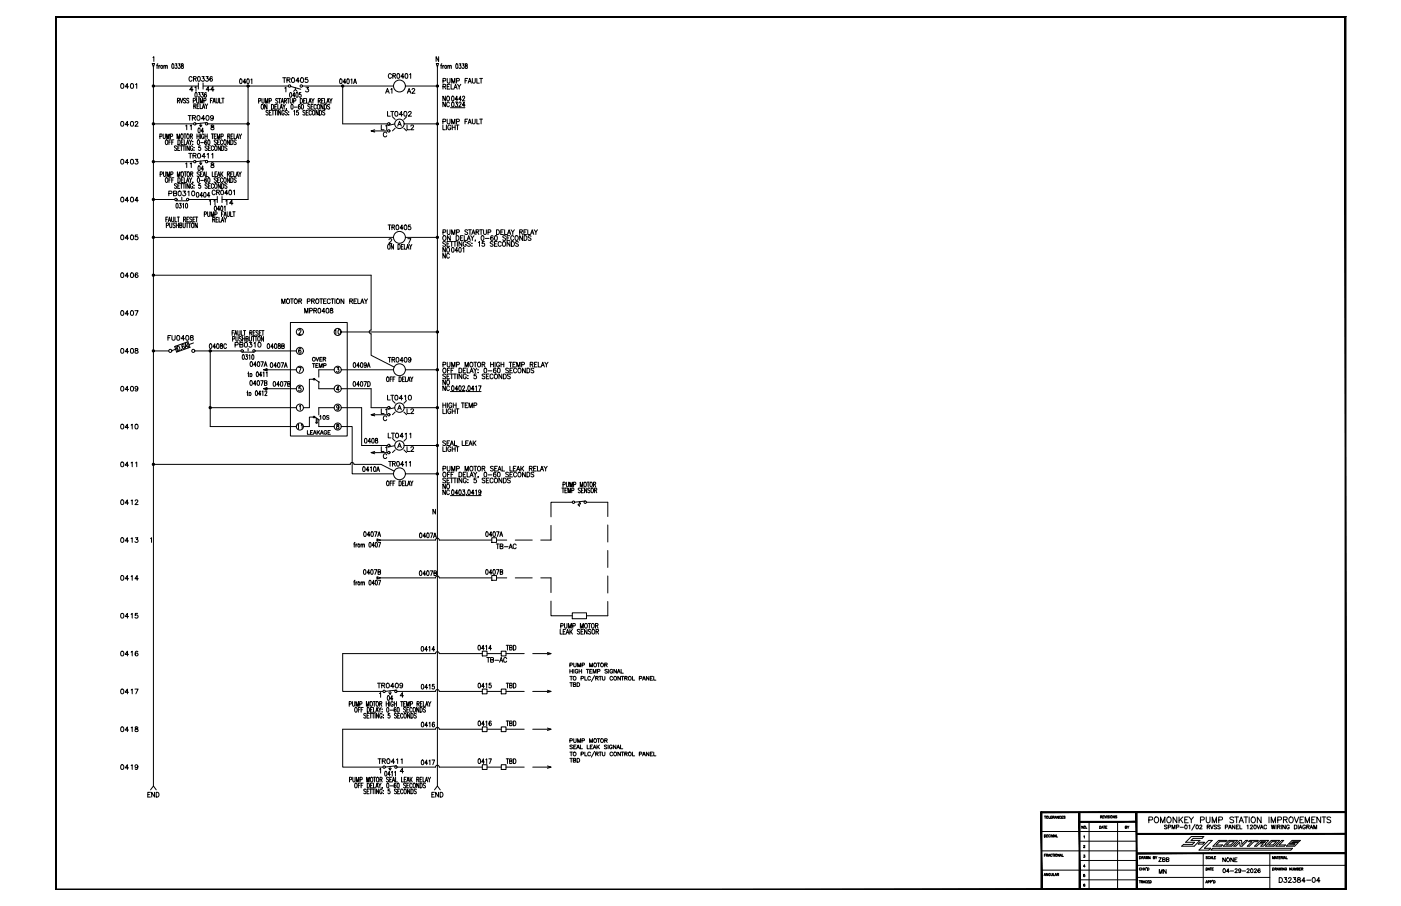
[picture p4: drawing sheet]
<svg xmlns="http://www.w3.org/2000/svg" width="432mm" height="279mm" viewBox="0 0 432 279" stroke-linecap="round" stroke-linejoin="round" font-family="sans-serif">
<defs><g id="words">
<g font-size="4.9">
<text x="63.9" y="42.3" transform="rotate(-90 63.9 42.3)">04</text>
<text x="63.9" y="54" transform="rotate(-90 63.9 54)">04</text>
<text x="67.4" y="64.6" transform="rotate(-90 67.4 64.6)">11</text>
<text x="68.8" y="64.6">14</text>
<text x="43.4" y="145.3" transform="rotate(-90 43.4 145.3)">11</text>
<text x="39.5" y="157">12</text>
</g>
<g font-size="4.4">
<text x="39.2" y="28.6">01</text>
<text x="57.5" y="29.3">41</text>
<text x="62.8" y="29.3">44</text>
<text x="117.8" y="30">A1</text>
<text x="124.5" y="30">A2</text>
<text x="135.5" y="34.2">NC</text>
<text x="39.2" y="40.2">02</text>
<text x="56.4" y="41.3">11</text>
<text x="57.1" y="38.5">TR0409</text>
<text x="116.8" y="41.3">L1</text>
<text x="118.5" y="37">LT0402</text>
<text x="124.5" y="41.3">L2</text>
<text x="39.2" y="51.9">03</text>
<text x="56.4" y="52.9">11</text>
<text x="57.1" y="50.1">TR0411</text>
<text x="39.2" y="63.5">04</text>
<text x="51.2" y="61.7">PB0310</text>
<text x="59.6" y="62.1">0404</text>
<text x="39.2" y="75.1">05</text>
<text x="135.5" y="80.8">NC</text>
<text x="135.5" y="79">NO</text>
<text x="39.2" y="86.8">06</text>
<text x="39.2" y="98.4">07</text>
<text x="50.8" y="106.2">FU0408</text>
<text x="102.3" y="104.4">10</text>
<text x="39.2" y="110.1">08</text>
<text x="71.6" y="108.3">PB0310</text>
<text x="135.5" y="119.9">NO</text>
<text x="39.2" y="121.7">09</text>
<text x="118.5" y="124.5">LT0410</text>
<text x="135.5" y="121.7">NC</text>
<text x="116.8" y="128.8">L1</text>
<text x="124.5" y="128.8">L2</text>
<text x="39.5" y="133.3">10</text>
<text x="111.5" y="137.9">0408</text>
<text x="116.8" y="140.4">L1</text>
<text x="124.5" y="140.4">L2</text>
<text x="135.5" y="153.8">NC</text>
<text x="135.5" y="152">NO</text>
<text x="39.5" y="168.6">13</text>
<text x="152" y="170.4">TB-AC</text>
<text x="39.5" y="180.3">14</text>
<text x="39.5" y="191.9">15</text>
<text x="39.5" y="203.6">16</text>
<text x="128.8" y="202.1">0414</text>
<text x="155.2" y="201.8">TBD</text>
<text x="149.2" y="205.3">TB-AC</text>
<text x="39.5" y="215.2">17</text>
<text x="115.4" y="213.4">TR0409</text>
<text x="155.2" y="213.4">TBD</text>
<text x="118.5" y="217.3">04</text>
<text x="39.5" y="226.8">18</text>
<text x="155.2" y="225.1">TBD</text>
<text x="39.5" y="238.5">19</text>
<text x="155.2" y="236.7">TBD</text>
<text x="44.8" y="246.9">END</text>
<text x="132.3" y="246.9">END</text>
<text x="356.3" y="267.1">ZBB</text>
<text x="393.3" y="273.4">D32384</text>
</g>
<g font-size="4">
<text x="97.7" y="130.5">10S</text>
<text x="94.2" y="133.3" transform="rotate(-90 94.2 133.3)">11</text>
<text x="356.3" y="270.6">MN</text>
</g>
<text font-size="3.5" x="346.1" y="256.8">BY</text>
<text font-size="2.6" x="401.8" y="272.7">-</text>
</g></defs>
<g fill="none" stroke="#000" stroke-width=".31">
<path d="M46.9 19.6h.7l-.3 1.1zM47.1 17.8l.3-.3v1.4M48.7 19.7l-.3 .3v1.1M53.1 19.7h.1a.86 .86 0 0 1 0 1.4l-.3-.6zM54 19.7h.5l-.2 .5a.41 .41 0 0 1 .3 .6 .41 .41 0 0 1-.7 0M55 19.7h.5l-.3 .5a.41 .41 0 0 1 .4 .6 .41 .41 0 0 1-.7 0M56 19.7l-.1 .3a.74 .74 0 0 1 .5 1.1 .47 .47 0 0 1-.6-.5 .47 .47 0 0 1 .6-.4v-.5zM134.5 19.6h.7l-.4 1.1zM135.2 17.5v1.4l-.8-1.4v1.4M136.2 19.7l-.2 .3v1.1M140.6 19.7h.2a.86 .86 0 0 1 0 1.4l-.3-.6zM141.5 19.7h.6l-.3 .5a.41 .41 0 0 1 .3 .6 .41 .41 0 0 1-.7 0"/>
<path d="M142.5 19.7h.5l-.3 .5a.41 .41 0 0 1 .4 .6 .41 .41 0 0 1-.7 0M143.5 19.7l-.1 .3a.77 .77 0 0 1 .6 1.1 .48 .48 0 0 1-.7-.5 .48 .48 0 0 1 .7-.4v-.5zM37.4 25.9a.67 .67 0 0 1 .8 .6 .67 .67 0 0 1-.8 .7l-.2-.6zM37.4 37.5a.66 .66 0 0 1 .8 .7 .66 .66 0 0 1-.8 .7l-.2-.6zM47.3 20.7v221.7M47.3 26.5h13.8M47.3 38.2h12.4M48.3 20.2h.3M49 20.2v.9M49.3 20.2l-.3 .4M50.5 20.4l.5-.2 .1 .9M50.5 20.2v.9"/>
<path d="M51.1 20.4l.2-.2h.2l.1 .9M54.7 31l.6-.1v-.5l-.6-.1v1.5M55 31l.4 .8M55.6 30.3l.4 1.5 .3-1.5M57.2 30.5a.35 .35 0 0 0-.5-.1 .35 .35 0 0 0 0 .5l.3 .2a.37 .37 0 0 1 .1 .6 .37 .37 0 0 1-.6-.1M58.2 30.5a.35 .35 0 0 0-.6-.1 .35 .35 0 0 0 .1 .5l.3 .2a.37 .37 0 0 1 .1 .6 .37 .37 0 0 1-.6-.1M59.2 24a.48 .48 0 0 0-.6-.4 .48 .48 0 0 0-.3 .6v.3a.48 .48 0 0 0 .3 .6 .48 .48 0 0 0 .6-.4M59.6 31.1l.6-.2-.1-.5-.5-.1v1.5M59.6 24.3l.8-.1v-.5l-.8-.1v1.5M59.7 32.7h.6l.1-.5-.7-.2v1.5M60.1 32.7l.3 .8M60.6 30.3v1.1l.3 .4 .3-.2 .1-1.3"/>
<path d="M60.7 32.7h.4M61 23.7a.72 .72 0 0 1 .9 .5 .72 .72 0 0 1-.5 .9l-.5-.3zM61.4 32h-.7v1.5M61.7 31.8v-1.5l.3 1.5 .4-1.5v1.5M61.7 32v1.5h.6M62.3 23.6h.6l-.4 .6a.45 .45 0 0 1 .4 .7 .45 .45 0 0 1-.8-.1M62.4 33.5l.3-1.5 .4 1.5M62.5 33h.5M62.6 26.5h26.3M62.8 31.1l.7-.2-.1-.5-.6-.1v1.5M63.2 32l.4 .7v.8M63.5 23.6h.7l-.4 .6a.45 .45 0 0 1 .4 .7 .45 .45 0 0 1-.8-.1"/>
<path d="M64 32l-.4 .7M64.1 38.2h12.4M64.9 31h.4M65.1 38.6v.4a.6 .6 0 0 1 .7 .2 .6 .6 0 0 1 0 .8h-.7a.6 .6 0 0 1 0-.8 .6 .6 0 0 1 .7-.2v-.4zM65.4 23.8l-.2-.2a.7 .7 0 0 0-.6 .8 .7 .7 0 0 0 .7 .6 .43 .43 0 0 0 0-.7 .43 .43 0 0 0-.6 .3M65.5 30.3h-.6v1.5M65.6 31.8l.4-1.5 .4 1.5M65.7 31.3h.5M66.6 30.3v1.1l.3 .4 .3-.2 .1-1.3M67.7 30.3v1.5h.6M68.4 30.3h.6M68.7 30.3v1.5"/>
<path d="M74 24.4a.72 .72 0 0 1 .7 .6 .72 .72 0 0 1-.4 .8l-.4-.3zM75.8 25.3h-.8l.5-1v1.5M76.2 24.4a.72 .72 0 0 1 .8 .6 .72 .72 0 0 1-.5 .8l-.4-.3zM76.5 26.5v35h-8.1M77.3 24.6l.3-.3v1.5M79.7 31.2l.6-.1v-.6l-.6-.1v1.4M80.7 32.3l.1-.1a.78 .78 0 0 1 .5 .7 .78 .78 0 0 1-.5 .8 1.12 1.12 0 0 1-.1-1.4zM80.7 30.4l.1 1.2 .2 .2 .4-.2v-1.2M81.8 31.8v-1.4l.4 1.4 .4-1.4v1.4M82.3 32.2v1.5l-.7-1.5v1.5M82.7 34.2l-.3-.2-.4 .2 .1 .4 .4 .2a.37 .37 0 0 1 .1 .6 .37 .37 0 0 1-.6-.1M83 31.2l.6-.2-.1-.5-.5-.1v1.4"/>
<path d="M83 34.7h.4M83.6 34h-.6v1.5h.6M83.7 32.2a.73 .73 0 0 1 .7 .7 .73 .73 0 0 1-.7 .8zM83.8 34h.7M84.1 34v1.5M84.6 34h.6M84.7 32.9h.4M84.9 34v1.5M85.3 32.2h-.6v1.5h.6M85.5 34v1.5M85.6 32.2v1.5h.6M85.6 30.6a.35 .35 0 0 0-.5-.2 .35 .35 0 0 0 .1 .6l.4 .2v.4l-.2 .2-.4-.2"/>
<path d="M85.8 30.4h.7M86.2 30.4v1.4M86.3 33.7l.4-1.5 .4 1.5M86.4 33.2h.5M86.6 34v1.5l-.7-1.5v1.5M86.6 31.8l.4-1.4 .4 1.4M86.8 31.3h.4M87.1 24h1M87.2 32.2l.4 .7v.8M87.6 34.4l-.2-.4a.78 .78 0 0 0-.5 .8 .78 .78 0 0 0 .5 .7l.2-.4v-.2h-.2M87.6 24v1.4M87.6 31.1l.6-.1v-.5l-.6-.1v1.4"/>
<path d="M87.8 27.2l.3-.3v1.5M87.9 32.2l-.3 .7M88 31.1l.3 .7M88.3 33.6l-.1 .3M88.4 24.7l.9-.1v-.5l-.9-.1v1.4M88.5 30.4h.7M88.6 34.2l-.3-.2-.4 .2 .7 .9-.3 .4-.4-.2M88.9 30.4v1.4M89 34.5h.1M88.9 24.7l.5 .7M89 35.3h.1M89.4 28.6l.1-.1a.88 .88 0 0 1 0 1.5l-.3-.6z"/>
<path d="M89.4 30.4v1l.3 .4 .4-.4v-1M89.6 26.6l3.1 .9M89.8 32.3l.2-.1a.88 .88 0 0 1 0 1.5l-.3-.7zM90 24a.67 .67 0 0 1 .8 .7 .67 .67 0 0 1-.8 .7l-.2-.6zM90.5 31.2l.6-.1v-.6l-.6-.1v1.4M90.5 34.3l.3-.3v1.5M90.7 33h.8M91 29.5h-.8l.5-1v1.5M91 27.1v.5l.6 .6M91 27.6l-.5 .6M91.3 28.6l.2-.1a.88 .88 0 0 1 0 1.5l-.3-.6zM91.9 34h-.4l-.1 .6a.4 .4 0 0 1 .6 .1 .4 .4 0 0 1-.1 .5 .4 .4 0 0 1-.5 0"/>
<path d="M92.3 24.9h-1.1l.7-.9v1.4M92.5 32.4l-.2-.2a.73 .73 0 0 0-.4 .7 .73 .73 0 0 0 .5 .7 .43 .43 0 0 0 .2-.5 .43 .43 0 0 0-.5-.3l-.2 .4M92.5 30.4a.73 .73 0 0 1 .8 .7 .73 .73 0 0 1-.8 .7zM92.8 28.5h-.5l-.1 .7a.4 .4 0 0 1 .6 0 .4 .4 0 0 1-.1 .6 .4 .4 0 0 1-.5-.1M92.8 24a.67 .67 0 0 1 .8 .7 .67 .67 0 0 1-.8 .7l-.2-.6zM93 32.3a.73 .73 0 0 1 .7 .6 .73 .73 0 0 1-.4 .8l-.3-.1-.1-.6zM93.2 26.5h28.1M93.6 31.1h.4M94 34.2l-.5-.1-.1 .4a.61 .61 0 0 1 .5 .9l-.6-.1M94.2 30.4h-.6v1.4h.6M94.3 26.9h.8l-.4 .5a.49 .49 0 0 1 .3 .8 .49 .49 0 0 1-.8-.1M94.4 34.7h.4"/>
<path d="M94.5 30.4v1.4h.6M94.8 24h-.7v.6a.52 .52 0 0 1 .7 0 .52 .52 0 0 1 0 .7 .52 .52 0 0 1-.8-.1M95 34h-.6v1.5h.6M95.2 31.8l.4-1.4 .3 1.4M95.3 31.3h.5M95.5 32.4l-.2-.2-.4 .2 .1 .4 .4 .2a.37 .37 0 0 1 .1 .6 .37 .37 0 0 1-.6-.1M95.9 32.9h.4M96 34.4l-.3-.4a.78 .78 0 0 0-.5 .8 .78 .78 0 0 0 .5 .7l.3-.4M96.1 30.4l.3 .7v.7M96.5 34.1l.1-.1a.78 .78 0 0 1 .5 .8 .78 .78 0 0 1-.5 .7 1.08 1.08 0 0 1-.1-1.4zM96.5 32.2h-.6v1.5h.6M96.8 30.4l-.4 .7"/>
<path d="M97.5 32.5a.39 .39 0 0 0-.5-.3 .39 .39 0 0 0-.2 .6v.3a.39 .39 0 0 0 .2 .6 .39 .39 0 0 0 .5-.4M98 32.3l.1-.1a.78 .78 0 0 1 .5 .7 .78 .78 0 0 1-.5 .8 1.05 1.05 0 0 1-.1-1.4zM98.1 34v1.5l-.7-1.5v1.5M98.1 31.1l.6-.1v-.5l-.6-.1v1.4M98.4 31.1l.4 .7M98.5 34a.73 .73 0 0 1 .7 .8 .73 .73 0 0 1-.7 .7zM99.1 31.1h.4M99.6 32.2v1.5l-.7-1.5v1.5M99.7 30.4h-.6v1.4h.6M100 32.2a.73 .73 0 0 1 .7 .7 .73 .73 0 0 1-.7 .8zM100 30.4v1.4h.6M100.1 34.2l-.6-.1v.4a.61 .61 0 0 1 .5 .9l-.6-.1"/>
<path d="M100.7 31.8l.4-1.4 .4 1.4M100.9 31.3h.4M101.6 30.4l.4 .7v.7M101.6 32.4l-.2-.2-.5 .2 .1 .4 .4 .2a.37 .37 0 0 1 .1 .6 .37 .37 0 0 1-.6-.1M102.4 30.4l-.4 .7M104.8 24.4l.2-.1a.82 .82 0 0 1 .4 .8 .82 .82 0 0 1-.4 .7l-.3-.6zM105.6 26.5v11.7h13.9M106.6 25.3h-.8l.5-1v1.5M107 24.4l.2-.1a.82 .82 0 0 1 .5 .8 .82 .82 0 0 1-.5 .7l-.3-.6zM108.2 24.6l.2-.3v1.5M109 25.8l.4-1.5 .5 1.5M109.2 25.3h.5"/>
<path d="M120.6 23a.48 .48 0 0 0-.5-.3 .48 .48 0 0 0-.4 .6v.3a.48 .48 0 0 0 .4 .6 .48 .48 0 0 0 .5-.4M121.1 23.4l.7-.1v-.5l-.7-.1v1.5M121.5 23.4l.4 .8M122.5 22.8a.72 .72 0 0 1 .8 .5 .72 .72 0 0 1-.5 .9l-.4-.3zM122.6 38.9l.5-1.5 .6 1.5M124.5 23.7h-.9l.6-1v1.5M124.6 38.2h10.2M125 26.5h9.8M125 22.8l.2-.1a.79 .79 0 0 1 .5 .7 .79 .79 0 0 1-.5 .8l-.4-.7zM126.3 23l.3-.3v1.5M134.8 20.7v221.7M135.8 20.2h.3"/>
<path d="M136.5 20.2v.9M136.5 38.6v1.4h.8M136.5 37.5l.8-.1v-.5l-.8-.2v1.5M136.5 26.7l.8-.1v-.5l-.8-.1v1.5M136.5 24.9h.8v-.6l-.8-.1v1.4M136.9 20.2l-.4 .4M137 26.7l.4 .8M137.6 38.6v1.4M137.8 36.7v1.1l.4 .4 .4-.2 .1-1.3M137.8 24.2v1l.4 .4 .4-.2 .1-1.2M137.8 26.7h.5M138 20.4l.5-.2 .1 .9"/>
<path d="M138 20.2v.9M138.6 20.4l.2-.2h.3v.9M138.6 26h-.8v1.5h.8M138.8 33.2h4.5M139 38.9a.49 .49 0 0 0-.6-.3 .49 .49 0 0 0-.4 .5v.4a.48 .48 0 0 0 .5 .5 .48 .48 0 0 0 .5-.5h-.4M139 26v1.5h.8M139.2 38.2v-1.5l.5 1.5 .5-1.5v1.5M139.2 25.6v-1.4l.5 1.4 .5-1.4v1.4M139.4 38.6v1.4M139.4 39.3h.9M139.9 27.5l.5-1.5 .5 1.5M140.1 27h.6"/>
<path d="M140.3 38.6v1.4M140.6 38.6h.9M140.7 37.5l.8-.1v-.5l-.8-.2v1.5M140.7 24.9h.8v-.6l-.8-.1v1.4M141 38.6v1.4M141 26l.5 .7v.8M141.4 31.8l.1-.2a.35 .35 0 0 1 .5-.1 .35 .35 0 0 1 0 .5l-.6 .9h.8M142 26l-.5 .7M142.2 30.6h-.8l.5-1v1.5M142.6 30l.2-.4 .4 .3-.7 1.2h.8M143.3 37.4h.5M143.3 32.4h-.8l.5-.9v1.4"/>
<path d="M143.3 24.9h.5M144.1 24.2h-.8v1.4M144.1 36.7h-.8v1.5M144.3 25.6l.5-1.4 .5 1.4M144.3 38.2l.5-1.5 .5 1.5M144.5 25.2h.6M144.5 37.7h.6M145.6 24.2v1l.4 .4 .4-.2 .1-1.2M145.6 36.7v1.1l.3 .4 .5-.2 .1-1.3M147 24.2v1.4h.7M147 36.7v1.5h.7M147.8 36.7h.9"/>
<path d="M147.8 24.2h.9M148.3 24.2v1.4M148.3 36.7v1.5M37.4 49.2a.66 .66 0 0 1 .8 .7 .66 .66 0 0 1-.8 .6l-.2-.5zM47.3 49.9h12.4M49.3 42.1l.6-.2-.1-.5-.5-.1v1.5M49.4 53.8l.6-.1v-.6l-.6-.1v1.5M50.3 41.3v1.1l.3 .4 .3-.2 .1-1.3M50.4 53v1l.3 .5 .3-.3 .1-1.2M51.1 43.2l.1-.1a.71 .71 0 0 1 .6 .8 .71 .71 0 0 1-.7 .6l-.2-.5zM51.1 54.9l.1-.1a.78 .78 0 0 1 .6 .7 .78 .78 0 0 1-.6 .8 1.08 1.08 0 0 1-.1-1.4zM51.4 42.8v-1.5l.4 1.5 .3-1.5v1.5"/>
<path d="M51.5 54.5v-1.5l.4 1.5 .3-1.5v1.5M52.1 43.8h.4M52.1 55.5h.4M52.5 42.1l.7-.2-.1-.5-.6-.1v1.5M52.6 53.8l.6-.1v-.6l-.6-.1v1.5M52.7 43.1h-.6v1.5M52.7 54.8h-.6v1.5M52.9 43.8h.4M52.9 55.5h.4M53.6 43.1h-.7v1.5M53.6 54.8h-.7v1.5M54.5 45.2l-.6-.2-.1 .5a.61 .61 0 0 1 .6 .8l-.6-.1"/>
<path d="M54.5 56.8l-.6-.1-.1 .4a.62 .62 0 0 1 .6 .9l-.6-.1M54.6 42.8v-1.5l.4 1.5 .4-1.5v1.5M54.7 54.5v-1.5l.4 1.5 .4-1.5v1.5M54.8 45.6h.4M54.8 43.1a.73 .73 0 0 1 .7 .8 .73 .73 0 0 1-.7 .7zM54.8 54.8a.73 .73 0 0 1 .7 .7 .73 .73 0 0 1-.7 .8zM55.4 45h-.6v1.4h.6M55.4 56.6h-.6v1.5M55.6 45h.7M55.6 56.6h.7M55.9 43.8h.4M55.9 55.5h.4"/>
<path d="M55.9 45v1.4M55.9 56.6v1.5M56.3 45h.7M56.3 56.6h.7M56.5 43.1h-.6v1.5h.6M56.5 54.8h-.6v1.5h.6M56.7 45v1.4M56.7 56.6v1.5M56.8 43.1v1.5h.6M56.8 54.8v1.5h.6M57.3 45v1.4M57.3 56.6v1.5"/>
<path d="M57.5 44.6l.3-1.5 .5 1.5M57.5 56.3l.3-1.5 .5 1.5M57.6 44.1h.5M57.6 55.8h.5M58.3 45v1.4l-.6-1.4v1.4M58.3 43.1l.4 .7v.8M58.3 56.6v1.5l-.6-1.5v1.5M58.3 54.8l.4 .7v.8M59.4 45.3a.39 .39 0 0 0-.5-.3 .39 .39 0 0 0-.2 .5v.4a.4 .4 0 0 0 .3 .5 .4 .4 0 0 0 .4-.5h-.2M59.4 44.5h.1M59.4 57a.39 .39 0 0 0-.5-.4 .39 .39 0 0 0-.2 .6v.3a.4 .4 0 0 0 .3 .6 .4 .4 0 0 0 .4-.6h-.2M59.5 56.2l-.1 .4"/>
<path d="M61 43.2a.72 .72 0 0 1 .6 .6 .72 .72 0 0 1-.4 .8l-.2-.1-.2-.5zM61 54.9a.73 .73 0 0 1 .6 .6 .73 .73 0 0 1-.4 .8l-.3-.3zM61.8 45h-.5v.6a.4 .4 0 0 1 .5 0 .4 .4 0 0 1 0 .6 .4 .4 0 0 1-.6-.1M61.8 56.6h-.5v.6a.4 .4 0 0 1 .5 .1 .4 .4 0 0 1 0 .6 .4 .4 0 0 1-.6-.1M63.7 43.3l-.1-.1a.72 .72 0 0 0-.6 .6 .72 .72 0 0 0 .4 .8 .42 .42 0 0 0 .3-.5 .42 .42 0 0 0-.5-.3l-.1 .3M63.7 55l-.2-.2a.72 .72 0 0 0-.5 .7 .72 .72 0 0 0 .6 .7 .42 .42 0 0 0 .1-.5 .42 .42 0 0 0-.5-.3l-.1 .4M63.9 45.2l-.3-.2-.4 .2 .7 .8-.3 .4-.4-.2M63.9 56.8l-.3-.2-.4 .2 .5 .6a.37 .37 0 0 1 .1 .6 .37 .37 0 0 1-.6-.1M64.1 49.9h12.4M64.2 43.2l.1-.1a.88 .88 0 0 1 0 1.5l-.3-.6zM64.2 54.9l.1-.1a.88 .88 0 0 1 0 1.5l-.3-.7zM64.9 45h-.7v1.4"/>
<path d="M64.9 56.6h-.7v1.5M65.1 50.3v.4a.61 .61 0 0 1 .7 .2 .61 .61 0 0 1 0 .7h-.7a.61 .61 0 0 1 .1-.7 .61 .61 0 0 1 .6-.2v-.4zM65.1 41.3h.7M65.4 53v1.5h.6M65.8 45.3a.38 .38 0 0 0-.5-.3 .38 .38 0 0 0-.2 .5v.4a.38 .38 0 0 0 .2 .5 .38 .38 0 0 0 .5-.3M65.8 57a.38 .38 0 0 0-.5-.4 .38 .38 0 0 0-.2 .6v.3a.38 .38 0 0 0 .2 .6 .38 .38 0 0 0 .5-.4M66 42h.4M66.3 53.7h.3M66.3 45h.1a.7 .7 0 0 1 .5 .7 .7 .7 0 0 1-.6 .6l-.2-.4zM66.3 56.7l.1-.1a.71 .71 0 0 1 .5 .8 .71 .71 0 0 1-.6 .6l-.2-.5zM66.7 41.3h-.7v1.5h.7M66.7 43.3a.35 .35 0 0 0-.6-.1 .35 .35 0 0 0 .1 .6l.4 .2 .1 .4-.2 .2-.5-.2"/>
<path d="M66.7 55l-.2-.2-.5 .2 .7 .9-.2 .4-.5-.2M66.8 59.3l.7-.1 .1-.4-.8-.2v1.5M66.9 53h-.6v1.5h.6M67 42.8v-1.5l.4 1.5 .4-1.5v1.5M67 54.5l.4-1.5 .4 1.5M67.1 43.8h.3M67.1 55.5h.3M67.2 54h.4M67.7 43.1h-.6v1.5h.6M67.7 54.8h-.6v1.5h.6M67.9 45v1.4l-.7-1.4v1.4M67.9 56.6v1.5l-.7-1.5v1.5"/>
<path d="M68.1 53v1.5M68.1 42.1l.6-.1v-.6l-.6-.1v1.5M68.2 58.7a.71 .71 0 0 1 .8 .5 .71 .71 0 0 1-.5 .9l-.4-.3zM68.3 53.6l.4 .9M68.3 45a.72 .72 0 0 1 .7 .7 .72 .72 0 0 1-.7 .7zM68.3 56.6a.73 .73 0 0 1 .7 .8 .73 .73 0 0 1-.7 .7zM68.6 43.5a.38 .38 0 0 0-.4-.4 .38 .38 0 0 0-.3 .6l.2 .8 .3 .1 .2-.3M68.6 55.2l-.2-.4a.78 .78 0 0 0-.5 .7 .78 .78 0 0 0 .5 .8l.2-.4M68.7 53l-.6 1M69.1 43.2l.1-.1a.71 .71 0 0 1 .6 .8 .71 .71 0 0 1-.7 .6l-.2-.5zM69.1 54.9l.1-.1a.78 .78 0 0 1 .5 .7 .78 .78 0 0 1-.5 .8 1.08 1.08 0 0 1-.1-1.4zM70 45.2l-.3-.2-.4 .2 .7 .8-.3 .4-.4-.2"/>
<path d="M70 56.8l-.3-.2-.4 .2 .5 .6a.37 .37 0 0 1 .1 .6 .37 .37 0 0 1-.6-.1M70.1 53.7l.6-.1v-.5l-.6-.1v1.5M70.2 42l.6-.1v-.4l-.6-.2v1.5M70.2 59.6h-.9l.6-1v1.5M70.4 53.7l.4 .8M70.5 42l.4 .8M70.7 58.7a.71 .71 0 0 1 .8 .5 .71 .71 0 0 1-.5 .9l-.4-.3zM70.7 43.1v1.5l-.6-1.5v1.5M70.7 54.8v1.5l-.6-1.5v1.5M71.1 53.7h.4M71.1 43.1a.73 .73 0 0 1 .7 .8 .73 .73 0 0 1-.7 .7zM71.1 54.8a.73 .73 0 0 1 .7 .7 .73 .73 0 0 1-.7 .8z"/>
<path d="M71.2 42h.4M71.7 53h-.6v1.5h.6M71.8 41.3h-.6v1.5h.6M71.9 58.9l.4-.3v1.5M72 53v1.5h.6M72.1 41.3v1.5h.6M72.7 54.5l.4-1.5 .4 1.5M72.8 43.3a.35 .35 0 0 0-.6-.1 .35 .35 0 0 0 .1 .6l.3 .1a.38 .38 0 0 1 .1 .6 .38 .38 0 0 1-.6-.1M72.8 55l-.6-.1v.4a.61 .61 0 0 1 .5 .9l-.6-.1M72.8 42.8l.4-1.5 .4 1.5M72.9 54h.4M73 42.3h.4"/>
<path d="M73.6 53l.4 .7v.8M73.7 41.3l.4 .7v.8M74.4 53l-.4 .7M74.5 41.3l-.4 .7M115.5 40l-1.1 .4M119.5 40.4h-5.1l1.1 .3M37.4 60.9a.67 .67 0 0 1 .8 .6 .67 .67 0 0 1-.8 .7l-.2-.6zM37.4 72.6a.66 .66 0 0 1 .8 .6 .66 .66 0 0 1-.8 .7l-.2-.6zM47.3 61.5h6.5M47.3 73.2h74M51.1 67.6h.4M51.3 69.5h.6v-.7h-.6v1.4"/>
<path d="M51.8 66.9h-.7v1.5M51.9 68.4l.3-1.5 .4 1.5M52 67.9h.5M52.3 68.8v1l.3 .4 .3-.2 .1-1.2M52.9 66.9v1.3l.3 .2 .3-.2 .1-1.3M53.9 66.9v1.5h.6M54 69l-.6-.2v.5a.62 .62 0 0 1 .5 .9l-.6-.2M54.3 68.8v1.4M54.3 69.5h.7M54.4 62.8l.1-.1a.88 .88 0 0 1 0 1.5l-.3-.6zM54.6 66.9h.7M55 66.9v1.5"/>
<path d="M55 68.8v1.4M55.3 62.7h.5l-.3 .6a.4 .4 0 0 1 .4 .6 .4 .4 0 0 1-.7 0M55.4 69.5l.6-.1v-.6h-.6v1.4h.6l.1-.5-.3-.2M56.3 63l.3-.3v1.5M56.4 68.8v1l.3 .4 .4-.4v-1M56.6 67.6h.6v-.6l-.6-.1v1.5M56.9 67.6l.4 .8M57.3 62.8l.1-.1a.88 .88 0 0 1 0 1.5l-.2-.6zM57.3 68.8h.7M57.6 67.6h.4M57.7 68.8v1.4M58.1 68.8h.7"/>
<path d="M58.2 66.9h-.6v1.5h.6M58.2 61.5h8.8M58.5 68.8v1.4M59.1 67.2l-.2-.3-.4 .3 .6 .8-.2 .4-.4-.2M59.2 68.8h.1a.72 .72 0 0 1 .5 .7 .72 .72 0 0 1-.6 .7l-.2-.5zM59.5 67.6h.4M60.1 66.9h-.6v1.5h.6M60.3 66.9h.6M60.6 66.9v1.5M60.8 68.8v1.4l-.7-1.4v1.4M63 66.1l.5-.1v-.6l-.5-.1v1.5M64 65.3v1.3l.3 .2 .3-.2 .1-1.3"/>
<path d="M65 66.8v-1.5l.4 1.5 .4-1.5v1.5M65.6 67.7h.5v-.6l-.5-.1v1.5M65.9 67.7l.4 .8M66.2 66.1l.6-.1v-.6l-.6-.1v1.5M66.6 67.7h.4M67.2 67h-.6v1.5h.6M67.5 67v1.5h.6M68.2 68.5l.4-1.5 .4 1.5M68.3 68h.5M68.9 65.3h-.6v1.5M69 66.8l.4-1.5 .4 1.5M69.1 67l.3 .7v.8"/>
<path d="M69.1 66.3h.5M69.9 67l-.5 .7M70 65.3v1.1l.3 .4 .4-.2v-1.3M71.1 65.3v1.5h.6M72.1 65.3v1.5M119.6 69.4h.9M119.7 75.5v-.1a.78 .78 0 0 1 .5 .7 .78 .78 0 0 1-.5 .7 1.11 1.11 0 0 1 0-1.3zM119.9 73.9l.1-.2 .5-.1 .2 .4-.9 1.1h1M120 69.4v1.4M120.8 70.1l.7-.1v-.6h-.7v1.4M121.2 70.1l.5 .7M121.3 75.4v1.4l-.7-1.4v1.4"/>
<path d="M122.2 69.4a.72 .72 0 0 1 .8 .6 .72 .72 0 0 1-.5 .8l-.4-.2zM122.7 75.4a.73 .73 0 0 1 .7 .7 .73 .73 0 0 1-.7 .7zM123.7 76.1h.4M124.2 70.4h-.9l.6-1v1.4M124.3 75.4h-.6v1.4h.6M124.6 75.4v1.4h.6M124.7 69.4a.72 .72 0 0 1 .8 .6 .72 .72 0 0 1-.5 .8l-.4-.2zM125 73.2h9.8M125.3 76.8l.4-1.4 .4 1.4M125.4 76.4h.5M125.7 73.6h.9l-.6 1.5M126.2 75.4l.4 .7v.7"/>
<path d="M126.5 69.4h-.6v.6a.47 .47 0 0 1 .7 0 .47 .47 0 0 1-.1 .7 .47 .47 0 0 1-.7-.1M126.9 75.4l-.3 .7M136.5 71.6h.8v-.7h-.8v1.4M136.7 72.7h.1a.7 .7 0 0 1 .7 .7 .7 .7 0 0 1-.8 .7l-.2-.5zM137.8 70.9v1l.4 .4 .4-.2 .1-1.2M138.8 72.7v1.4l-.9-1.4v1.4M139.2 72.3v-1.4l.5 1.4 .5-1.4v1.4M140.6 72.7a.74 .74 0 0 1 .9 .7 .74 .74 0 0 1-.9 .7zM140.7 71.6h.8v-.7h-.8v1.4M141.6 76.4l.1-.1a.82 .82 0 0 1 .5 .8 .82 .82 0 0 1-.5 .7l-.3-.6zM141.9 73.4h.5M142.3 74.5v1.5l-.8-1.5v1.5"/>
<path d="M142.7 76.6l.2-.3v1.5M142.7 72.7h-.8v1.4h.8M143.1 72.7v1.4h.7M143.7 74.9a.49 .49 0 0 0-.6-.4 .49 .49 0 0 0-.3 .6v.3a.48 .48 0 0 0 .4 .6 .48 .48 0 0 0 .5-.6h-.3M144 74.1l.5-1.4 .5 1.4M144.1 71.1l-.3-.2-.5 .2 .1 .3 .7 .5-.3 .4-.5-.2M144.1 73.7h.7M144.4 70.9h.9M144.8 70.9v1.4M145 74.7l-.3-.2-.6 .2 .1 .4 .7 .3-.1 .5-.7-.2M145.1 72.7l.5 .7v.7M145.5 75.8h.1"/>
<path d="M145.4 72.3l.5-1.4 .5 1.4M145.5 75h.1M145.6 71.8h.6M146.1 72.7l-.5 .7M146.5 74.1l-.1 .3M146.7 71.6l.8-.1v-.5l-.8-.1v1.4M147.2 71.6l.4 .7M147.5 74.8l.3-.3v1.5M147.8 70.9h.9M148.3 70.9v1.4M148.5 72.7a.72 .72 0 0 1 .8 .6 .72 .72 0 0 1-.5 .8l-.5-.2zM149 70.9v1l.4 .4 .4-.2 .1-1.2"/>
<path d="M149.3 74.5h-.6l-.1 .6a.47 .47 0 0 1 .7 0 .47 .47 0 0 1-.1 .7 .47 .47 0 0 1-.7-.1M149.6 73.5h1.1M150.4 71.6h.8v-.7h-.8v1.4M152 74.7l-.3-.2-.6 .2 .1 .4 .7 .3-.1 .5-.7-.2M152 72.9l-.1-.2a.72 .72 0 0 0-.8 .6 .72 .72 0 0 0 .5 .8 .43 .43 0 0 0 .5-.3 .43 .43 0 0 0-.4-.5 .43 .43 0 0 0-.5 .4M152.4 75.2h.5M152.6 72.7a.72 .72 0 0 1 .8 .6 .72 .72 0 0 1-.5 .8l-.4-.2zM153 70.9a.74 .74 0 0 1 .9 .7 .74 .74 0 0 1-.9 .7zM153.2 74.5h-.8v1.5h.8M154.3 71.6h.5M154.5 74.9a.49 .49 0 0 0-.6-.4 .49 .49 0 0 0-.4 .6v.3a.49 .49 0 0 0 .4 .6 .49 .49 0 0 0 .6-.4M155.1 74.6a.67 .67 0 0 1 .8 .6 .67 .67 0 0 1-.8 .7l-.3-.5z"/>
<path d="M155.2 70.9h-.9v1.4h.9M155.5 70.9v1.4h.8M155.9 72.9l-.8-.2-.1 .5 .7 .3 .2 .4-.4 .2-.5-.2M156.3 73.4h.5M156.4 72.3l.5-1.4 .5 1.4M156.6 71.8h.6M157.1 72.7h-.8v1.4h.8M157.2 74.5v1.5l-.9-1.5v1.5M157.5 70.9l.5 .7v.7M157.6 74.5a.75 .75 0 0 1 1 .7 .75 .75 0 0 1-1 .8zM158.3 73a.48 .48 0 0 0-.5-.3 .48 .48 0 0 0-.4 .5v.4a.48 .48 0 0 0 .4 .5 .48 .48 0 0 0 .5-.3M158.5 70.9l-.5 .7"/>
<path d="M159 72.7h.1a.7 .7 0 0 1 .7 .7 .7 .7 0 0 1-.8 .7l-.3-.5zM159.8 74.7l-.3-.2-.6 .2 .1 .4 .8 .5-.3 .4-.6-.3M160.2 71.6l.7-.1v-.6h-.7v1.4M160.6 71.6l.4 .7M161 72.7v1.4l-.8-1.4v1.4M161.5 71.6h.5M161.5 72.7a.75 .75 0 0 1 .9 .7 .75 .75 0 0 1-.9 .7zM162.3 70.9h-.8v1.4h.8M162.7 70.9v1.4h.7M163.5 72.3l.5-1.4 .5 1.4M163.7 72.9l-.8-.2v.5l.6 .3 .2 .4-.4 .2-.5-.2M163.7 71.8h.6"/>
<path d="M164.7 70.9l.5 .7v.7M165.7 70.9l-.5 .7M37.4 84.2a.66 .66 0 0 1 .8 .7 .66 .66 0 0 1-.8 .6l-.2-.5zM37.4 95.9a.66 .66 0 0 1 .8 .6 .66 .66 0 0 1-.8 .7l-.2-.6zM47.3 84.9h67.1v16.9M86.8 93.6v-1.4l.5 1.4 .5-1.4v1.4M88.5 92.2a.66 .66 0 0 1 .8 .7 .66 .66 0 0 1-.8 .6l-.2-.4zM89.5 99.5h17.5v35h-17.5zM89.5 92.2h.9M90 92.2v1.4M90.9 92.2a.66 .66 0 0 1 .8 .7 .66 .66 0 0 1-.8 .6l-.2-.4zM92.1 92.9l.7-.1 .1-.5-.8-.1v1.4"/>
<path d="M92.5 92.9l.5 .7M93.9 96.5v-1.4l.5 1.4 .5-1.4v1.4M94.7 92.9h.8v-.6l-.8-.1v1.4M95.4 95.8h.8v-.6l-.8-.1v1.4M96 92.9l.8-.1v-.5l-.8-.1v1.4M96.5 92.9l.4 .7M96.7 95.8l.8-.1v-.5l-.8-.1v1.4M97.2 95.8l.4 .7M97.4 92.4l.1-.2a.66 .66 0 0 1 .8 .7 .66 .66 0 0 1-.8 .6l-.2-.4zM98.2 95.2l.2-.1a.79 .79 0 0 1 .5 .7 .79 .79 0 0 1-.5 .7l-.4-.6zM98.5 92.2h.9M99 92.2v1.4"/>
<path d="M99.7 92.9h.5M100.2 96h-1l.7-.9v1.4M100.5 92.2h-.8v1.4h.8M100.7 95.2a.71 .71 0 0 1 .8 .5 .71 .71 0 0 1-.5 .8l-.5-.2zM101.8 92.5a.49 .49 0 0 0-.6-.3 .49 .49 0 0 0-.4 .5v.4a.49 .49 0 0 0 .4 .5 .49 .49 0 0 0 .6-.3M101.9 95.2v.4a.59 .59 0 0 1 .6 .2 .59 .59 0 0 1 0 .7h-.5a.47 .47 0 0 1-.2-.6 .47 .47 0 0 1 .6-.3l.1-.4zM102 92.2h.9M102.5 92.2v1.4M103.2 92.2v1.4M103.8 92.4l.1-.2a.64 .64 0 0 1 .8 .7 .64 .64 0 0 1-.9 .5zM106 92.2v1.4l-.9-1.4v1.4M107.8 92.9l.7-.1 .1-.5-.8-.1v1.4"/>
<path d="M108.2 92.9l.5 .7M109.1 92.9h.5M109.9 92.2h-.8v1.4h.8M110.3 92.2v1.4h.7M111.2 93.6l.5-1.4 .5 1.4M111.4 93.1h.6M112.3 92.2l.5 .7v.7M113.3 92.2l-.5 .7M37.4 107.5a.67 .67 0 0 1 .8 .7 .67 .67 0 0 1-.8 .7l-.2-.6zM37.4 119.2a.66 .66 0 0 1 .8 .7 .66 .66 0 0 1-.8 .6l-.2-.5zM47.3 108.2h4.7M53.8 106.9l.6 1.7 4.1-1.5"/>
<path d="M54.1 107.7l-1.1 .4M54.2 106.7l.6 1.8M54.6 106.8l.2-.1a.88 .88 0 0 1 .4 1.4l-.3-.2zM55.9 107.7h.1M60 108.2h14.3M64.7 106.1a.72 .72 0 0 1 .7 .6 .72 .72 0 0 1-.4 .8l-.4-.3zM64.8 108.2v23.3h26.5M66.5 107h-.9l.6-1v1.5M66.9 106.1a.72 .72 0 0 1 .8 .6 .72 .72 0 0 1-.5 .8l-.4-.3zM68 106.1l-.1 .3a.75 .75 0 0 1 .6 1 .46 .46 0 0 1-.7-.3 .46 .46 0 0 1 .6-.5l.1-.5zM69.8 106.4a.43 .43 0 0 0-.5-.4 .43 .43 0 0 0-.3 .6v.3a.43 .43 0 0 0 .3 .6 .43 .43 0 0 0 .5-.4M71.5 102.7h.4"/>
<path d="M72.2 102h-.7v1.4M72.3 103.4l.4-1.4 .3 1.4M72.4 102.9h.5M73.3 102v1l.3 .4 .3-.2 .1-1.2M74.4 102v1.4h.6M74.8 109.5l.2-.1a.86 .86 0 0 1 0 1.4l-.3-.6zM75 102h.7M75.4 102v1.4M75.7 109.4h.6l-.3 .6a.41 .41 0 0 1 .3 .6 .41 .41 0 0 1-.7 0M76.4 115.2h.4M76.6 114.7v1.2l.2 .3M76.8 109.7l.2-.3v1.4"/>
<path d="M77 102.7l.6-.1v-.6h-.6v1.4M77.2 117.5a.72 .72 0 0 1 .7 .5 .72 .72 0 0 1-.5 .9l-.3-.3zM77.2 111.6a.72 .72 0 0 1 .8 .6 .72 .72 0 0 1-.5 .8l-.4-.3zM77.3 102.7l.4 .7M77.7 109.5l.2-.1a.86 .86 0 0 1 0 1.4l-.3-.6zM78 102.7h.4M78.6 102h-.6v1.4M78.6 108.2h12.7M79 118.4h-.9l.6-1v1.5M79 112.5h-.8l.5-.9v1.4M79.1 114.8l.2-.1a.86 .86 0 0 1 0 1.5l-.3-.7zM79.4 117.5a.72 .72 0 0 1 .7 .5 .72 .72 0 0 1-.4 .9l-.4-.3z"/>
<path d="M79.5 111.6a.72 .72 0 0 1 .7 .6 .72 .72 0 0 1-.5 .8l-.3-.3zM79.6 102.2l-.3-.2-.4 .2 .1 .3 .4 .2a.37 .37 0 0 1 .1 .6 .37 .37 0 0 1-.6-.1M79.9 102.7h.4M80.3 117.4h.8l-.5 1.5M80.4 111.6h.8l-.6 1.4M80.5 102h-.6v1.4M80.7 115.7h-.8l.5-1v1.5M80.7 102h.7M81 102v1.4M81.1 115l.2-.3v1.5M81.2 114l1.1-.3v.7zM81.2 119.9l1.1-.4v.7z"/>
<path d="M81.4 113l.5-1.4 .4 1.4M81.5 118.1l.7-.1v-.5l-.7-.1v1.5l.7-.2 .1-.3-.3-.3M81.6 112.5h.5M81.6 114l.6-.1v.3zM81.6 119.9l.6-.2v.4zM82 115l.3-.3v1.5M82.3 114h9M82.3 119.9h9M83.5 111.9a.72 .72 0 0 1 .7 .6 .72 .72 0 0 1-.5 .8l-.3-.3zM84.3 107h-.8l.5-1v1.5M84.3 117.8l.2-.1a.82 .82 0 0 1 .4 .7 .82 .82 0 0 1-.4 .7l-.3-.6zM84.7 106.1l.2-.1a.82 .82 0 0 1 .4 .7 .82 .82 0 0 1-.4 .8l-.3-.6z"/>
<path d="M85.2 112.8h-.8l.6-.9v1.4M85.7 111.9a.72 .72 0 0 1 .7 .6 .72 .72 0 0 1-.4 .8l-.4-.3zM85.8 106.1l-.1 .3a.75 .75 0 0 1 .7 1 .47 .47 0 0 1-.7-.3 .47 .47 0 0 1 .5-.5l.2-.5zM86.1 118.7h-.8l.5-1v1.4M86.6 117.8l.1-.1a.82 .82 0 0 1 .5 .7 .82 .82 0 0 1-.5 .7l-.3-.6zM86.6 111.9h.8l-.6 1.4M86.8 106.7h.7v-.6l-.7-.1v1.5l.7-.1 .1-.4-.2-.3M87.5 117.7h.8l-.6 1.4M87.6 113.3l.5-1.4 .4 1.4M87.8 112.8h.5M88.7 118.4l.6-.1v-.5l-.6-.1v1.4l.7-.1 .1-.3-.3-.3M92 113.3h.8l-.5 1.5"/>
<path d="M92.1 102l.2-.4 .5 .3-.8 1.2h.8M92.7 119.1h-.5l-.1 .7a.43 .43 0 0 1 .6 0 .43 .43 0 0 1 0 .6 .43 .43 0 0 1-.7-.1M92.7 107.7v-.2a.72 .72 0 0 0-.8 .6 .72 .72 0 0 0 .5 .8 .41 .41 0 0 0 .4-.5 .41 .41 0 0 0-.7-.2v.3M96.3 112.1h.8M96.6 117h-1.2v8.7h-1.9M96.7 112.1v1.2M97 117l1.4 .9M97.3 112.7h.5M97.4 110.2l.4 1.2 .5-1.2M98.1 112.1h-.8v1.2h.8M98.3 117.6v2.3h4.7M98.4 113.3v-1.2l.4 1.2 .5-1.2v1.2"/>
<path d="M98.6 110.8h.4M99.3 110.2h-.7v1.2h.7M99.6 110.8l.7-.1 .1-.4-.8-.1v1.2M99.7 112.7h.7l.1-.3-.8-.3v1.2M100 110.8l.4 .6M103 114h-4.7v2.3M103.8 113.3h.6l-.3 .6a.43 .43 0 0 1 .4 .6 .43 .43 0 0 1-.8 0M105.2 119.9h9.2v5.8h5.1M105.2 114h16.1M105.2 102.4h29.6M109 117.8a.71 .71 0 0 1 .7 .5 .71 .71 0 0 1-.4 .8l-.4-.2zM109 111.9h.2a.82 .82 0 0 1 .4 .7 .82 .82 0 0 1-.4 .7l-.3-.6z"/>
<path d="M110.8 118.7h-.9l.6-1v1.4M110.8 112.8h-.8l.5-.9v1.4M111.2 117.8a.71 .71 0 0 1 .7 .5 .71 .71 0 0 1-.4 .8l-.4-.2zM111.3 111.9h.1a.82 .82 0 0 1 .5 .7 .82 .82 0 0 1-.5 .7l-.3-.6zM112.2 117.7h.7l-.5 1.4M112.9 112.3l-.2 .4a.39 .39 0 0 1-.5-.2 .39 .39 0 0 1 .1-.5 .39 .39 0 0 1 .6 .1v.9l-.3 .3-.4-.2M113.2 113.3l.4-1.4 .5 1.4M113.3 117.7a.73 .73 0 0 1 .8 .7 .73 .73 0 0 1-.8 .7zM113.3 112.8h.6M114.4 101.8a.58 .58 0 0 0-.6 .6 .58 .58 0 0 0 .6 .5M114.4 102.9v6.7l7.1 3.6M119.3 116.3l.1-.1a.7 .7 0 0 1 .5 .8 .7 .7 0 0 1-.6 .6l-.2-.5z"/>
<path d="M119.6 110.2h.9M120.1 110.2v1.5M120.2 116.9h.4M120.8 110.9l.8-.1v-.4l-.8-.2v1.5M120.9 116.2h-.7v1.5M121.1 116.9h.4M121.3 110.9l.4 .8M121.8 116.2h-.7v1.5M122.3 110.3a.72 .72 0 0 1 .8 .5 .72 .72 0 0 1-.5 .9l-.5-.3zM123 116.2a.72 .72 0 0 1 .7 .8 .72 .72 0 0 1-.7 .7zM124 116.9h.4M124.3 111.2h-1l.7-1v1.5"/>
<path d="M124.7 116.2h-.7v1.5h.7M124.8 110.3a.72 .72 0 0 1 .8 .5 .72 .72 0 0 1-.5 .9l-.5-.3zM124.9 116.2v1.5h.6M125 114h9.8M125.6 117.7l.4-1.5 .4 1.5M125.8 117.2h.5M126.5 116.2l.4 .7v.8M126.6 110.7a.42 .42 0 0 1-.5 .3 .42 .42 0 0 1-.2-.6 .42 .42 0 0 1 .7 0l-.2 1.2-.5-.1M127.3 116.2l-.4 .7M136.5 112.5l.8-.1v-.6l-.8-.1v1.5M136.7 113.6a.66 .66 0 0 1 .8 .7 .66 .66 0 0 1-.8 .6l-.2-.5zM137.8 111.7v1l.4 .5 .4-.2 .1-1.3"/>
<path d="M137.9 114.2h.5M138.7 113.5h-.8v1.5M139 114.2h.5M139.2 113.2v-1.5l.5 1.5 .5-1.5v1.5M139.8 113.5h-.8v1.5M140.7 112.5l.8-.1v-.6l-.8-.1v1.5M141.5 113.5a.75 .75 0 0 1 .9 .8 .75 .75 0 0 1-.9 .7zM141.6 119.1l.1-.1a.82 .82 0 0 1 .5 .7 .82 .82 0 0 1-.5 .8l-.3-.7zM142.3 115.4v1.4l-.8-1.4v1.4M142.6 119.4l.2-.4 .4 .3-.7 1.2h.8M142.8 114.2h.5M143.3 113.2v-1.5l.5 1.5 .5-1.5v1.5"/>
<path d="M143.6 113.5h-.8v1.5h.8M143.7 115.7a.49 .49 0 0 0-.6-.3 .49 .49 0 0 0-.3 .5v.4a.48 .48 0 0 0 .4 .5 .48 .48 0 0 0 .5-.5h-.3M144 113.5v1.5h.7M144.2 115.8h.1M144.2 116.7h.1M144.3 119.1a.72 .72 0 0 1 .8 .5 .72 .72 0 0 1-.5 .9l-.4-.3zM144.8 115l.6-1.5 .4 1.5M145 111.8a.66 .66 0 0 1 .8 .6 .66 .66 0 0 1-.8 .7l-.2-.5zM145 114.5h.6M146 113.5l.5 .7v.8M146 111.7h.9M146.1 120h-.8l.5-1v1.5"/>
<path d="M146.5 111.7v1.5M146.6 119.3l.2-.3v1.5M146.8 115.4h-.6l-.1 .6a.47 .47 0 0 1 .7 0 .47 .47 0 0 1-.1 .7 .47 .47 0 0 1-.7-.2M147 113.5l-.5 .7M147.3 114h.1M147.3 114.8h.1M147.3 111.9l.2-.2a.69 .69 0 0 1 .7 .8 .69 .69 0 0 1-.8 .6l-.2-.5zM147.5 119h.8l-.6 1.5M148.6 112.4l.8-.1v-.5l-.8-.1v1.5M149 112.4l.5 .8M149.4 113.6a.72 .72 0 0 1 .8 .6 .72 .72 0 0 1-.6 .8l-.4-.3zM149.5 115.6l-.3-.2-.6 .2 .1 .3 .7 .3v.5l-.8-.1"/>
<path d="M149.9 116h.5M150.5 114.4h1.1M150.7 115.4h-.8v1.4h.8M151.2 111.7v1.5M151.2 112.4h.9M152 115.7a.49 .49 0 0 0-.6-.3 .49 .49 0 0 0-.4 .5v.4a.49 .49 0 0 0 .4 .5 .49 .49 0 0 0 .6-.3M152.1 111.7v1.5M152.6 115.4h.1a.7 .7 0 0 1 .7 .7 .7 .7 0 0 1-.8 .6l-.3-.4zM152.6 111.7v1.5M152.8 113.7v-.1a.72 .72 0 0 0-.8 .5 .72 .72 0 0 0 .5 .9 .43 .43 0 0 0 .4-.4 .43 .43 0 0 0-.3-.5 .43 .43 0 0 0-.5 .4M153.5 113.6a.72 .72 0 0 1 .8 .5 .72 .72 0 0 1-.5 .9l-.4-.3zM154 112a.48 .48 0 0 0-.6-.3 .48 .48 0 0 0-.4 .6v.3a.48 .48 0 0 0 .5 .6 .48 .48 0 0 0 .5-.6h-.4"/>
<path d="M154.4 112.4h.9M154.4 111.7v1.5M154.7 115.4v1.4l-.9-1.4v1.4M155.2 115.4a.75 .75 0 0 1 .9 .7 .75 .75 0 0 1-.9 .7zM155.3 111.7v1.5M156.7 113.7l-.3-.2-.5 .2 .1 .4 .7 .5-.3 .4-.5-.2M156.9 111.7h.9M157.2 114.2h.4M157.3 115.6l-.3-.2-.6 .2 .1 .3 .7 .4v.4l-.8-.1M157.4 111.7v1.5M158 113.5h-.8v1.5h.8M158.1 112.4h.5"/>
<path d="M158.9 111.7h-.8v1.5h.8M159.2 113.9a.48 .48 0 0 0-.6-.4 .48 .48 0 0 0-.3 .6v.3a.48 .48 0 0 0 .3 .6 .48 .48 0 0 0 .6-.4M159.3 113.2v-1.5l.5 1.5 .5-1.5v1.5M159.9 113.6a.66 .66 0 0 1 .7 .7 .66 .66 0 0 1-.7 .6l-.3-.5zM160.8 112.5l.7-.1 .1-.6-.8-.1v1.5M161.9 113.5v1.5l-.9-1.5v1.5M162.4 113.5a.74 .74 0 0 1 .9 .8 .74 .74 0 0 1-.9 .7zM163.4 112.4l.8-.1v-.5l-.8-.1v1.5M163.9 112.4l.4 .8M164.5 113.7l-.3-.2-.5 .2 .1 .4 .7 .5-.3 .4-.5-.2M164.7 112.4h.5M165.5 111.7h-.8v1.5h.8"/>
<path d="M165.9 111.7v1.5h.8M166.8 113.2l.5-1.5 .5 1.5M167 112.7h.6M167.9 111.7l.5 .7v.8M168.9 111.7l-.5 .7M37.4 130.9a.66 .66 0 0 1 .8 .6 .66 .66 0 0 1-.8 .7l-.2-.6zM64.8 125.7h26.5M76.1 121h.4M76.3 120.5v1.2l.2 .3M78.8 120.6l.2-.1a.86 .86 0 0 1 0 1.5l-.3-.6zM80.4 121.5h-.7l.5-1v1.5M80.8 120.8l.2-.3v1.5"/>
<path d="M81.7 120.9v-.2a.32 .32 0 0 1 .5-.1 .32 .32 0 0 1 0 .5l-.6 .9h.7M92.3 125.3l.3-.3v1.4M95.7 133.3h.4M96.4 132.8h-.7v1.1h.7M96.6 128.6h-1.2v2.9M96.6 133.9l.4-1.1 .5 1.1M96.8 133.5h.5M97.7 132.8v1.1M98 133.3l.5 .6M98.5 132.8l-.8 .7M98.7 133.9l.5-1.1 .4 1.1M98.9 133.5h.6"/>
<path d="M100.7 133a.43 .43 0 0 0-.5-.2 .43 .43 0 0 0-.3 .4v.3a.41 .41 0 0 0 .4 .4 .41 .41 0 0 0 .4-.4h-.3M101.1 133.3h.4M101.8 132.8h-.7v1.1h.7M103 125.7h-4.7v2.3M103.8 130.9v.4a.53 .53 0 0 1 .6 .3 .53 .53 0 0 1-.2 .7 .46 .46 0 0 1-.5-.5 .46 .46 0 0 1 .6-.4l.1-.5zM104.5 125.5l-.2 .3a.38 .38 0 0 1-.6-.4 .38 .38 0 0 1 .7-.2l-.1 1.2-.5-.2M104.5 120.1h-.8l.5-1v1.5M105.2 131.5h3.3v14.6h12.8M105.2 125.7h6.3v11.7h8M114.4 139.6h5.1M115.5 139.2l-1.1 .4 1.1 .3M115.5 127.5l-1.1 .4"/>
<path d="M119.5 127.9h-5.1l1.1 .4M119.7 133.6v1.4h.8M120.6 133.6h1M121 135.2l.8 .9M121.1 133.6v1.4M122.1 133.6a.67 .67 0 0 1 .8 .7 .67 .67 0 0 1-.8 .7l-.2-.6zM122.6 126.4l.5-1.5 .6 1.5M122.6 138.1l.5-1.5 .6 1.5M122.8 137.6h.7M124.3 134.5h-1l.7-.9v1.4M124.6 125.7h10.2M124.6 137.4h10.2"/>
<path d="M124.9 133.9l.3-.3v1.4M125.3 135.2l-.8 .9M126.3 133.9l.3-.3v1.4M134.8 125.7h.1M136.5 126.1v1.4h.8M136.5 137.8v1.4h.8M136.5 124.3v1.4M136.5 124.9h.9M137.3 136.1l-.3-.2-.5 .2 .1 .4 .7 .5-.3 .4-.5-.2M137.4 124.3v1.4M137.6 126.1v1.4M137.6 137.8v1.4"/>
<path d="M137.8 136.6h.5M137.9 124.3v1.4M138.6 135.9h-.8v1.5h.8M138.8 137.4l.5-1.5 .5 1.5M138.8 120.7h4.5M139 126.4a.49 .49 0 0 0-.6-.3 .49 .49 0 0 0-.4 .5v.4a.49 .49 0 0 0 .5 .6 .49 .49 0 0 0 .5-.6h-.4M139 138.1a.49 .49 0 0 0-.6-.3 .49 .49 0 0 0-.4 .5v.4a.49 .49 0 0 0 .5 .5 .49 .49 0 0 0 .5-.5h-.4M139 136.9h.6M139.3 124.6a.48 .48 0 0 0-.6-.3 .48 .48 0 0 0-.4 .5v.4a.48 .48 0 0 0 .5 .5 .48 .48 0 0 0 .5-.5h-.3M139.4 126.1v1.4M139.4 137.8v1.4M139.4 126.8h.9"/>
<path d="M139.4 138.5h.9M139.7 124.9h.9M139.7 124.3v1.4M140.1 135.9v1.5h.7M140.3 126.1v1.4M140.3 137.8v1.4M140.6 126.1h.9M140.6 124.3v1.4M140.6 137.8h.9M141 126.1v1.4M141 137.8v1.4M142.2 124.3h.9"/>
<path d="M142.5 135.9v1.5h.7M142.6 124.3v1.4M143.4 124.9h.5M143.5 136.6h.5M143.8 120.4l-.1 .3M143.8 120.7h4.5M144.2 124.3h-.8v1.4h.8M144.3 135.9h-.8v1.5h.8M144.5 137.4l.5-1.5 .5 1.5M144.6 125.7v-1.4l.5 1.4 .5-1.4v1.4M144.7 136.9h.6M145.8 135.9v1.5"/>
<path d="M146.1 125l.7-.1 .1-.5-.8-.1v1.4M146.1 136.6l.6 .8M146.7 135.9l-.9 1M37.4 142.6a.67 .67 0 0 1 .8 .6 .67 .67 0 0 1-.8 .7l-.2-.6zM37.4 154.2a.66 .66 0 0 1 .8 .7 .66 .66 0 0 1-.8 .6l-.2-.5zM47.3 143.2h60.7M108 143.2a.58 .58 0 0 1 .5-.6 .58 .58 0 0 1 .6 .6M109.1 143.2h8.3l4.1 2.1M111.9 144l.2-.1a.82 .82 0 0 1 .5 .8 .82 .82 0 0 1-.5 .7l-.3-.6zM113.7 144.9h-.8l.5-1v1.5M114.2 144.2l.2-.3v1.5M115.3 144a.72 .72 0 0 1 .7 .6 .72 .72 0 0 1-.5 .8l-.3-.3z"/>
<path d="M116.1 145.4l.4-1.5 .5 1.5M116.3 144.9h.5M119.3 148.4l.1-.1a.78 .78 0 0 1 .5 .8 .78 .78 0 0 1-.5 .7 1.05 1.05 0 0 1-.1-1.4zM119.8 142.3h.9M120.2 149h.4M120.2 142.3v1.5M120.9 148.3h-.7v1.5M121 143l.7-.1 .1-.5-.8-.1v1.5M121.1 149h.4M121.4 143l.5 .8M121.8 148.3h-.7v1.5M122.4 142.4a.72 .72 0 0 1 .8 .5 .72 .72 0 0 1-.5 .9l-.4-.3z"/>
<path d="M123 148.3a.73 .73 0 0 1 .7 .8 .73 .73 0 0 1-.7 .7zM124 149h.4M124.4 143.3h-.9l.6-1v1.5M124.7 148.3h-.7v1.5h.7M124.9 142.6l.3-.3v1.5M124.9 148.3v1.5h.6M125 146.1h9.8M125.6 149.8l.4-1.5 .4 1.5M125.8 149.3h.5M126.2 142.6l.3-.3v1.5M126.5 148.3l.4 .7v.8M127.3 148.3l-.4 .7"/>
<path d="M134.2 157.1v1.4l-.8-1.4v1.4M136.5 144.6l.8-.1v-.6l-.8-.1v1.5M136.7 145.7a.66 .66 0 0 1 .8 .6 .66 .66 0 0 1-.8 .7l-.2-.5zM137.8 143.8v1l.4 .5 .4-.3 .1-1.2M137.9 146.3h.5M138.7 145.6h-.8v1.5M138.8 152.8h4.5M139 146.3h.5M139.2 145.3v-1.5l.5 1.5 .5-1.5v1.5M139.8 145.6h-.8v1.5M140.7 144.6l.8-.1v-.6l-.8-.1v1.5M141.5 145.6a.75 .75 0 0 1 .9 .7 .75 .75 0 0 1-.9 .8z"/>
<path d="M141.6 151.1h.1a.82 .82 0 0 1 .5 .7 .82 .82 0 0 1-.5 .7l-.3-.6zM142.3 147.4v1.5l-.8-1.5v1.5M142.6 151.1h.6l-.3 .5a.43 .43 0 0 1 .3 .7 .43 .43 0 0 1-.7 0M142.8 146.3h.5M143.3 145.3v-1.5l.5 1.5 .5-1.5v1.5M143.6 145.6h-.8v1.5h.8M143.7 147.8a.49 .49 0 0 0-.6-.4 .49 .49 0 0 0-.3 .6v.4a.48 .48 0 0 0 .4 .5 .48 .48 0 0 0 .5-.5h-.3M143.8 152.5l-.1 .3M143.8 152.8h4.5M144 145.6v1.5h.7M144.2 147.9h.1M144.2 148.8h.1"/>
<path d="M144.3 151.1a.72 .72 0 0 1 .8 .6 .72 .72 0 0 1-.5 .8l-.4-.2zM144.8 147.1l.6-1.5 .4 1.5M144.9 144l.1-.1a.66 .66 0 0 1 .8 .6 .66 .66 0 0 1-.8 .7l-.2-.5zM145 146.6h.6M146 145.6l.5 .7v.8M146 143.8h.9M146.1 152.1h-.8l.5-1v1.4M146.5 143.8v1.5M146.6 151.4l.2-.3v1.4M146.8 147.4h-.6l-.1 .7a.47 .47 0 0 1 .7 0 .47 .47 0 0 1-.1 .7 .47 .47 0 0 1-.7-.2M147 145.6l-.5 .7M147.3 144l.2-.2a.69 .69 0 0 1 .7 .8 .69 .69 0 0 1-.8 .6l-.2-.5z"/>
<path d="M147.4 147l-.1 .4M148.2 151.6l-.1 .3a.4 .4 0 0 1-.6-.1 .4 .4 0 0 1 .1-.5 .4 .4 0 0 1 .6 0l-.1 1.2-.5-.2M148.6 144.5l.8-.1v-.5l-.8-.1v1.5M149 144.5l.5 .8M149.4 145.7a.72 .72 0 0 1 .8 .5 .72 .72 0 0 1-.6 .9l-.4-.3zM149.5 147.7l-.3-.3-.6 .3 .1 .3 .7 .3v.5l-.8-.1M149.9 148.1h.5M150.5 146.4h1.1M150.7 147.4h-.8v1.5h.8M152 147.8a.49 .49 0 0 0-.6-.4 .49 .49 0 0 0-.4 .6v.4a.49 .49 0 0 0 .4 .5 .49 .49 0 0 0 .6-.4M152 144l-.3-.2-.5 .2 .1 .3 .7 .5-.3 .5-.5-.3M152.5 144.5h.5"/>
<path d="M152.6 147.5l.1-.1a.7 .7 0 0 1 .7 .8 .7 .7 0 0 1-.8 .6l-.3-.4zM152.8 145.8v-.1a.72 .72 0 0 0-.8 .5 .72 .72 0 0 0 .5 .9 .43 .43 0 0 0 .4-.4 .43 .43 0 0 0-.3-.5 .43 .43 0 0 0-.5 .4M153.3 143.8h-.8v1.5h.8M153.5 145.7a.72 .72 0 0 1 .8 .5 .72 .72 0 0 1-.5 .9l-.4-.3zM153.5 145.3l.5-1.5 .5 1.5M153.6 144.8h.7M154.7 147.4v1.5l-.9-1.5v1.5M154.8 143.8v1.5h.7M155.2 147.4a.75 .75 0 0 1 .9 .8 .75 .75 0 0 1-.9 .7zM156.7 145.8l-.3-.2-.5 .2 .1 .4 .7 .5-.3 .4-.5-.2M157.2 143.8v1.5h.7M157.2 146.3h.4"/>
<path d="M157.3 147.7l-.3-.3-.6 .3 .1 .3 .7 .4v.4l-.8-.1M158 145.6h-.8v1.5h.8M158.2 144.5h.5M159 143.8h-.8v1.5h.8M159.2 146a.48 .48 0 0 0-.6-.4 .48 .48 0 0 0-.3 .6v.3a.48 .48 0 0 0 .3 .6 .48 .48 0 0 0 .6-.4M159.2 145.3l.5-1.5 .5 1.5M159.4 144.8h.6M159.9 145.7a.66 .66 0 0 1 .7 .6 .66 .66 0 0 1-.7 .7l-.3-.5zM160.5 143.8v1.5M160.8 144.4l.6 .9M161.4 143.8l-.9 1M161.9 145.6v1.5l-.9-1.5v1.5"/>
<path d="M162.4 145.6a.74 .74 0 0 1 .9 .7 .74 .74 0 0 1-.9 .8zM163.2 144.5l.7-.1 .1-.5-.8-.1v1.5M163.6 144.5l.4 .8M164.5 144.5h.5M164.5 145.8l-.3-.2-.5 .2 .1 .4 .7 .5-.3 .4-.5-.2M165.3 143.8h-.8v1.5h.8M165.7 143.8v1.5h.7M166.5 145.3l.5-1.5 .5 1.5M166.7 144.8h.6M167.7 143.8l.5 .7v.8M168.7 143.8l-.5 .7M173.2 150.5h.7"/>
<path d="M173.5 149.5l.6-.1v-.6l-.6-.1v1.4M173.5 150.5v1.5M174.1 151.2h.4M174.6 148.7v1.2l.3 .2 .3-.2v-1.2M174.8 150.5h-.7v1.5h.7M175 152v-1.5l.4 1.5 .4-1.5v1.5M175.6 150.1v-1.4l.4 1.4 .4-1.4v1.4M176.2 151.3l.6-.2v-.5l-.6-.1v1.5M176.4 154.9h-6.6v4.5M176.8 149.5l.6-.1v-.6l-.6-.1v1.4M178.6 154.7v.4h.3v.3h-.7v.4h.4v.4M178.8 150.1v-1.4l.4 1.4 .4-1.4v1.4"/>
<path d="M178.9 150.7l-.1-.1a.36 .36 0 0 0-.5 0 .36 .36 0 0 0 .1 .5l.3 .2a.37 .37 0 0 1 .1 .6 .37 .37 0 0 1-.6-.1M179.2 151.2h.4M179.9 150.5h-.7v1.5h.7M180.1 148.8l.2-.1a.79 .79 0 0 1 .4 .7 .79 .79 0 0 1-.4 .7 1.07 1.07 0 0 1-.2-1.3zM180.4 154.5l-3.3 .4M180.8 154.9h6.5v4.4M180.8 150.5v1.5l-.7-1.5v1.5M180.9 148.7h.7M181.3 148.7v1.4M181.8 150.7v-.1a.36 .36 0 0 0-.6 0 .36 .36 0 0 0 .2 .5l.3 .2a.37 .37 0 0 1 .1 .6 .37 .37 0 0 1-.6-.1M182 148.8l.1-.1a.78 .78 0 0 1 .5 .7 .78 .78 0 0 1-.5 .7 1.07 1.07 0 0 1-.1-1.3zM182.3 150.6l.1-.1a.71 .71 0 0 1 .6 .8 .71 .71 0 0 1-.7 .6l-.2-.5z"/>
<path d="M182.9 149.4l.6-.1 .1-.5-.7-.1v1.4M183.3 151.2l.6-.1v-.5l-.6-.1v1.5M183.3 149.4l.3 .7M183.6 151.2l.3 .8M37.4 165.9a.66 .66 0 0 1 .8 .7 .66 .66 0 0 1-.8 .6l-.2-.5zM37.4 177.6a.66 .66 0 0 1 .8 .6 .66 .66 0 0 1-.8 .7l-.2-.6zM46.4 166.1l.3-.3v1.5M109 167.8h.4M109 179.4h.4M109.4 167.3l-.2 .3v1.1M109.4 179l-.2 .2v1.2M109.7 167.8v.9"/>
<path d="M109.7 179.4v1M110.1 167.8l-.4 .4M110.1 179.4l-.4 .4M111.3 168.1l.2-.3h.3v.9M111.3 179.7l.2-.3 .3 .1v.9M111.3 167.8v.9M111.3 179.4v1M111.8 168.1l.3-.3h.2v.9M111.8 179.7l.5-.2v.9M112.2 175.7a.72 .72 0 0 1 .7 .6 .72 .72 0 0 1-.4 .8l-.4-.2zM112.2 164.1a.71 .71 0 0 1 .8 .5 .71 .71 0 0 1-.5 .9l-.4-.3zM113.9 167.4l.1-.1a.88 .88 0 0 1 0 1.4l-.3-.6z"/>
<path d="M113.9 179h.1a.88 .88 0 0 1 0 1.4l-.3-.6zM114 176.6h-.9l.6-.9v1.4M114 165h-.8l.5-1v1.5M114.4 175.7a.72 .72 0 0 1 .8 .6 .72 .72 0 0 1-.5 .8l-.4-.2zM114.5 164.1a.71 .71 0 0 1 .7 .5 .71 .71 0 0 1-.5 .9l-.3-.3zM115.4 175.7h.7l-.5 1.4M115.4 164h.8l-.6 1.5M115.4 168.2h-.7l.5-.9v1.4M115.4 179.9h-.7l.5-.9v1.4M115.8 167.4a.72 .72 0 0 1 .7 .6 .72 .72 0 0 1-.5 .7l-.3-.2zM115.8 179a.73 .73 0 0 1 .7 .6 .73 .73 0 0 1-.5 .8l-.3-.3zM116.2 166.2l1.1 .4-1.1 .3z"/>
<path d="M116.2 177.9l1.1 .3-1.1 .4zM116.4 165.5l.5-1.5 .4 1.5M116.5 176.4l.7-.1v-.5l-.7-.1v1.4l.7-.1 .1-.4-.3-.2M116.6 165h.5M116.6 167.3h.7l-.5 1.4M116.6 179h.7l-.5 1.4M117.3 178.2h16.9a.58 .58 0 0 1 .6-.6 .58 .58 0 0 1 .6 .6h16.2M117.3 166.6h16.9M129.4 176.1a.72 .72 0 0 1 .8 .6 .72 .72 0 0 1-.5 .8l-.4-.3zM129.4 164.4h.2a.82 .82 0 0 1 .5 .7 .82 .82 0 0 1-.5 .7l-.3-.6zM131.2 177h-.8l.5-1v1.5M131.2 165.3h-.8l.5-.9v1.4"/>
<path d="M131.6 176.1a.72 .72 0 0 1 .8 .6 .72 .72 0 0 1-.5 .8l-.4-.3zM131.7 164.4h.1a.82 .82 0 0 1 .5 .7 .82 .82 0 0 1-.5 .7l-.3-.6zM132.6 176h.8l-.6 1.5M132.6 164.4h.8l-.6 1.4M133.6 165.8l.4-1.4 .5 1.4M133.8 176.7l.6-.1v-.5l-.6-.1v1.5l.7-.2v-.3l-.3-.3M133.8 165.3h.5M134.2 166.5a.58 .58 0 0 1 .6-.5 .58 .58 0 0 1 .6 .5M135.4 166.6h16.2M149.8 175.7a.72 .72 0 0 1 .8 .6 .72 .72 0 0 1-.5 .8l-.4-.2zM149.9 164.1a.71 .71 0 0 1 .7 .5 .71 .71 0 0 1-.5 .9l-.3-.3zM151.6 177.5h1.4v1.5h-1.4z"/>
<path d="M151.6 176.6h-.8l.5-.9v1.4M151.6 165h-.8l.6-1v1.5M152.1 175.7a.72 .72 0 0 1 .7 .6 .72 .72 0 0 1-.5 .8l-.3-.2zM152.1 164.1l.2-.1a.82 .82 0 0 1 .4 .7 .82 .82 0 0 1-.4 .8l-.4-.7zM153 175.7h.8l-.6 1.4M153 164h.8l-.6 1.5M153 178.2h3.2M154 165.5l.5-1.5 .4 1.5M154.2 176.4l.6-.1 .1-.5-.7-.1v1.4l.7-.1v-.5l-.2-.1M154.2 165h.5M158.8 166.6h5.2M158.8 178.2h5.2"/>
<path d="M166.7 178.2h3.1v4.5M169.8 162v4.6h-3.1M187.3 161.9v5.2M187.3 169.8v5.2M187.3 177.6v5.3M37.4 189.2a.67 .67 0 0 1 .8 .7 .67 .67 0 0 1-.8 .7l-.2-.6zM147.5 199.1l.1-.1a.82 .82 0 0 1 .5 .7 .82 .82 0 0 1-.5 .8l-.3-.7zM149.2 200h-.8l.6-1v1.5M149.7 199.3l.3-.3v1.5M151.5 200h-.9l.6-1v1.5M169.8 185.4v4.5h6.6M172.7 194.1v1.5h.6"/>
<path d="M172.8 193l.7-.1v-.5l-.7-.1v1.4M173.6 194.8h.4M174 192.3v1.2l.3 .2 .4-.2 .1-1.2M174.3 194.1h-.7v1.5h.7M174.5 195.6l.4-1.5 .5 1.5M174.6 195.1h.6M175.2 193.7v-1.4l.4 1.4 .5-1.4v1.4M175.6 194.1v1.5M175.9 194.7l.5 .9M176.4 189h4.4v1.8h-4.4zM176.4 194.1l-.8 1M176.5 193l.7-.1 .1-.5-.8-.1v1.4"/>
<path d="M178.7 194.3l-.7-.1v.4l.6 .3 .1 .4-.3 .3-.5-.3M178.9 193.7v-1.4l.4 1.4 .5-1.4v1.4M179.1 194.8h.4M179.8 194.1h-.7v1.5h.7M180.3 192.5l.2-.2a.69 .69 0 0 1 .6 .7 .69 .69 0 0 1-.7 .6l-.3-.4zM180.9 194.1v1.5l-.8-1.5v1.5M181.3 192.3h.7M181.7 192.3v1.4M182.1 194.3l-.7-.1v.4l.6 .3 .1 .4-.3 .3-.5-.3M182.5 192.3h.1a.69 .69 0 0 1 .6 .7 .69 .69 0 0 1-.7 .6l-.2-.4zM182.6 194.2a.66 .66 0 0 1 .7 .6 .66 .66 0 0 1-.7 .7l-.2-.5zM183.5 192.9h.7v-.6h-.7v1.4"/>
<path d="M183.7 194.8l.7-.1v-.5l-.7-.1v1.5M183.9 192.9l.4 .8M184.1 194.8l.4 .8M187.3 185.5v4.4h-6.5M37.4 200.9a.66 .66 0 0 1 .8 .7 .66 .66 0 0 1-.8 .6l-.2-.5zM37.4 212.6a.66 .66 0 0 1 .8 .6 .66 .66 0 0 1-.8 .7l-.2-.6zM107.6 217.1h.6v-.7h-.6v1.4M108.6 216.4l.1 1.2 .2 .2 .4-.2v-1.2M109.5 218.2h.1a.78 .78 0 0 1 .5 .7 .78 .78 0 0 1-.5 .7 1.07 1.07 0 0 1-.1-1.4zM109.7 217.8v-1.4l.4 1.4 .4-1.4v1.4M110.4 218.9h.4M110.9 217.1h.6v-.7h-.6v1.4"/>
<path d="M111.1 218.2h-.7v1.4M111.3 218.9h.4M111.9 218.2h-.6v1.4M112.9 217.8v-1.4l.4 1.4 .4-1.4v1.4M113.2 218.2a.73 .73 0 0 1 .7 .7 .73 .73 0 0 1-.7 .7zM113.8 220h-.7v1.5h.7M113.9 220h.7M114.2 218.9h.4M114.2 216.4h.1a.78 .78 0 0 1 .6 .7 .78 .78 0 0 1-.6 .7 1.08 1.08 0 0 1-.1-1.4zM114.3 220v1.5M114.7 220h.7M114.9 218.2h-.7v1.4h.7"/>
<path d="M115 216.4h.7M115 220v1.5M115.1 218.2v1.4h.6M115.4 216.4v1.4M115.6 220v1.5M115.8 219.6l.4-1.4 .4 1.4M116 219.2h.5M116.1 216.4h.1a.78 .78 0 0 1 .5 .7 .78 .78 0 0 1-.5 .7 1.08 1.08 0 0 1-.1-1.4zM116.7 220v1.5l-.7-1.5v1.5M116.7 218.2l.4 .7v.7M116.9 213.9l.4-.3v1.4M117.5 218.2l-.4 .7"/>
<path d="M117.8 219.5h.1M119.3 218.2h.2a.88 .88 0 0 1 0 1.4l-.3-.6zM120.1 220h-.4v.5a.43 .43 0 0 1 .6 .5 .43 .43 0 0 1-.7 .3v-.1M120.2 219h.9M122 218.4l-.1-.2a.72 .72 0 0 0-.5 .7 .72 .72 0 0 0 .5 .7 .42 .42 0 0 0 .2-.6 .42 .42 0 0 0-.5-.2l-.1 .4M122.4 213.2h11.8a.58 .58 0 0 1 .6-.6 .58 .58 0 0 1 .6 .6h13.3M122.5 218.2h.2a.88 .88 0 0 1 0 1.4l-.3-.6zM123.2 220h-.6v1.5h.6M123.5 216.4h.7M124.4 214.6h-1.1l.7-1v1.4M124.4 217.1h.4M125 216.4h-.6v1.4h.6"/>
<path d="M125.1 218.4l-.3-.2-.4 .2 .7 .8-.3 .4-.4-.2M125.3 217.8v-1.4l.4 1.4 .4-1.4v1.4M125.4 218.9h.4M126 218.2h-.6v1.4h.6M126.3 220v1.5l-.7-1.5v1.5M126.5 217.1h.6v-.7h-.6v1.4M126.7 220a.73 .73 0 0 1 .7 .7 .73 .73 0 0 1-.7 .8zM127 218.5a.38 .38 0 0 0-.5-.3 .38 .38 0 0 0-.2 .5v.4a.38 .38 0 0 0 .2 .5 .38 .38 0 0 0 .5-.3M127.5 218.2h.1a.78 .78 0 0 1 .5 .7 .78 .78 0 0 1-.5 .7 1.07 1.07 0 0 1-.1-1.4zM128.5 217.1l.6-.1v-.6h-.6v1.4M128.9 217.1l.3 .7M129.1 218.2v1.4l-.7-1.4v1.4"/>
<path d="M129.5 218.2a.73 .73 0 0 1 .7 .7 .73 .73 0 0 1-.7 .7zM129.6 217.1h.3M130 211.1a.72 .72 0 0 1 .8 .6 .72 .72 0 0 1-.5 .8l-.4-.3zM130.2 216.4h-.6v1.4h.6M130.5 216.4v1.4h.6M131.1 218.4l-.2-.2-.4 .2 .6 .8-.2 .4-.4-.2M131.1 217.8l.5-1.4 .3 1.4M131.3 217.3h.5M131.8 212h-.9l.6-1v1.5M132 216.4l.4 .7v.7M132.2 211.3l.3-.3v1.5M132.8 216.4l-.4 .7"/>
<path d="M133.8 211h-.5l-.1 .7a.44 .44 0 0 1 .7 0 .44 .44 0 0 1-.1 .6 .44 .44 0 0 1-.6-.1M134.2 201.6h-28.6v11.6h12.4M135.4 201.6h13.3M147.5 210.7a.72 .72 0 0 1 .8 .6 .72 .72 0 0 1-.5 .8l-.4-.2zM148.7 212.5h1.4v1.5h-1.4zM149.3 211.7h-.9l.6-1v1.4M149.7 211l.3-.3v1.4M150.1 213.2h4.4M151.3 210.7h-.5l-.1 .6a.43 .43 0 0 1 .7 0 .43 .43 0 0 1-.1 .7 .43 .43 0 0 1-.6-.1M164.2 201.6h5.6M164.2 213.2h5.6M168.7 201.2l1.1 .4-1.1 .3"/>
<path d="M168.7 212.9l1.1 .3-1.1 .4M175.6 205.1l.7-.1 .1-.4-.8-.1v1.1M175.6 206.4v1.2M175.6 207h.8M175.6 208.6h.8M175.6 210.5h.8M176 208.6v1.2M176 210.5v1.2M176.4 206.4v1.2M176.7 211.1l.7-.1 .1-.3-.8-.2v1.2l.7-.1 .1-.3-.3-.2M176.8 204.5l.1 1 .2 .1 .4-.1 .1-1M176.9 206.4v1.2"/>
<path d="M177.9 210.5h.4a.63 .63 0 0 1 .4 .6 .63 .63 0 0 1-.4 .6h-.4zM178 205.6v-1.1l.5 1.1 .4-1.1v1.1M178.1 206.7a.42 .42 0 0 0-.5-.3 .42 .42 0 0 0-.3 .5v.3a.41 .41 0 0 0 .4 .4 .41 .41 0 0 0 .4-.4h-.3M178.5 207h.8M178.5 206.4v1.2M179.1 209.2l.7-.1v-.4l-.7-.1v1.2M179.3 206.4v1.2M179.4 205.1l.6-.1v-.5h-.6v1.1M180.3 208.6v1.2h.6M180.7 206.4h.8M181.1 206.4v1.2M181.7 205.6v-1.1l.5 1.1 .4-1.1v1.1"/>
<path d="M181.8 207h.4M182 208.9a.44 .44 0 0 0-.5-.3 .44 .44 0 0 0-.4 .4v.3a.44 .44 0 0 0 .4 .5 .44 .44 0 0 0 .5-.3M182.5 206.4h-.7v1.2h.7M182.8 207.6v-1.2l.5 1.2 .4-1.2v1.2M183.3 208.4l-1 1.8M183.6 209.1h.7l.1-.3-.8-.2v1.2M184 209.1l.4 .7M184.1 204.5h.8M184.2 207h.6v-.5l-.6-.1v1.2M184.5 204.5v1.1M184.6 208.6h.8M185 208.6v1.2"/>
<path d="M185.7 208.6v.8l.3 .4 .4-.2v-1M186.4 205h.6l.2-.3-.8-.2v1.1M186.8 205l.4 .6M187.2 206.6h-.8l.8 .8-.3 .2-.5-.2M187.6 206.4v1.2M188.8 206.7a.44 .44 0 0 0-.5-.3 .44 .44 0 0 0-.3 .5 .48 .48 0 0 0 .1 .6 .48 .48 0 0 0 .7-.1v-.2h-.2M188.8 208.9a.44 .44 0 0 0-.5-.3 .44 .44 0 0 0-.3 .4v.3a.44 .44 0 0 0 .3 .5 .44 .44 0 0 0 .5-.3M190 206.4v1.2l-.8-1.2v1.2M190.3 207.6l.4-1.2 .5 1.2M190.4 207.2h.6M191.2 208.6v1.2l-.8-1.2v1.2M191.4 206.4v1.2h.7"/>
<path d="M191.5 208.6h.8M191.9 208.6v1.2M192.6 209.1h.6l.1-.4-.7-.1v1.2M192.9 209.1l.4 .7M194.9 208.6v1.2h.7M197 209.2l.7-.1 .1-.4-.8-.1v1.2M198 209.8l.5-1.2 .4 1.2M198.2 209.4h.6M200 208.6v1.2l-.8-1.2v1.2M200.4 209.1h.5M201.2 208.6h-.8v1.2h.8M201.5 208.6v1.2h.7"/>
<path d="M37.4 224.2a.67 .67 0 0 1 .8 .7 .67 .67 0 0 1-.8 .7l-.2-.6zM37.4 235.9a.66 .66 0 0 1 .8 .7 .66 .66 0 0 1-.8 .6l-.2-.5zM108.7 239.7v1l.3 .4 .4-.4v-1M112.8 220.2l-.1-.1a.36 .36 0 0 0-.5 0 .36 .36 0 0 0 .1 .5l.3 .2a.37 .37 0 0 1 .1 .6 .37 .37 0 0 1-.6-.2M113.1 220.7h.4M114.4 239.7a.72 .72 0 0 1 .5 .7 .72 .72 0 0 1-.6 .7 1.05 1.05 0 0 1 .1-1.4zM115.1 239.7h.7M115.4 239.7v1.4M116.2 239.8l.1-.1a.78 .78 0 0 1 .5 .7 .78 .78 0 0 1-.5 .7 1.08 1.08 0 0 1-.1-1.3zM116.5 234h1M116.9 237.2l.4-.3v1.5M117 234v1.5"/>
<path d="M117.8 220.3a.39 .39 0 0 0-.5-.3 .39 .39 0 0 0-.3 .5v.4a.4 .4 0 0 0 .4 .6 .4 .4 0 0 0 .4-.6h-.3M117.8 234.7l.9-.1v-.4l-.9-.2v1.5M118.2 220.5h.1M118.2 221.3h.1M118.3 234.7l.5 .8M118.7 237.9h.2a.86 .86 0 0 1 0 1.4l-.3-.6zM119.4 234.1a.67 .67 0 0 1 .8 .6 .67 .67 0 0 1-.8 .7l-.2-.5zM119.8 239.9a.35 .35 0 0 0-.6-.2 .35 .35 0 0 0 .1 .6l.3 .1a.37 .37 0 0 1 .1 .6 .37 .37 0 0 1-.6-.1M120.2 236.4v1.1l-.4-.6M120.3 238.8h-.8l.5-.9v1.4M120.6 236.9l-.4 .6M120.7 238.1l.2-.2v1.4"/>
<path d="M120.8 239.7h-.7v1.4h.7M121.6 238.1l.3-.2v1.4M121.6 235h-1l.7-1v1.5M121.9 239.7v1.4h.6M122.2 236.2l-3.4 .4M122.2 234.3l.4-.3v1.5M122.2 220.2l-.1-.1a.35 .35 0 0 0-.5 0 .35 .35 0 0 0 .2 .5l.2 .2a.37 .37 0 0 1 .2 .6 .37 .37 0 0 1-.6-.2M122.4 236.6h11.8a.58 .58 0 0 1 .6-.6 .58 .58 0 0 1 .6 .6h13.3M122.6 220.7h.4M123.6 234.3l.3-.3v1.5M123.8 239.7v1.4h.6M124.2 220.3a.39 .39 0 0 0-.5-.3 .39 .39 0 0 0-.3 .5v.4a.39 .39 0 0 0 .3 .6 .39 .39 0 0 0 .5-.4"/>
<path d="M124.4 237.9h-1.1l.7-1v1.5M124.7 220.1l.1-.1a.78 .78 0 0 1 .5 .7 .78 .78 0 0 1-.5 .8 1.11 1.11 0 0 1-.1-1.4zM125.2 239.7h-.6v1.4h.6M126.4 239.7v1.4M127.1 239.7l-.7 1M128.3 220.2l-.6-.1v.4a.62 .62 0 0 1 .5 .9l-.6-.2M130 222.8a.72 .72 0 0 1 .8 .6 .72 .72 0 0 1-.5 .8l-.4-.3zM130 234.5a.71 .71 0 0 1 .7 .5 .71 .71 0 0 1-.4 .8l-.4-.2zM130.1 239.7h-.6v1.4h.6M130.4 239.7v1.4h.6M131.8 223.7h-.9l.6-1v1.5M131.8 235.3h-.9l.6-.9v1.4"/>
<path d="M131.9 239.7l.4 .7v.7M132.2 223l.3-.3v1.5M132.2 234.7l.3-.3v1.4M132.7 239.7l-.4 .7M133.2 234.4h.7l-.5 1.4M133.9 222.9l-.1-.1a.72 .72 0 0 0-.7 .6 .72 .72 0 0 0 .5 .8 .4 .4 0 0 0 .3-.6 .4 .4 0 0 0-.6-.1l-.1 .2M147.5 222.4a.72 .72 0 0 1 .8 .6 .72 .72 0 0 1-.5 .8l-.4-.3zM147.5 234.1a.72 .72 0 0 1 .8 .6 .72 .72 0 0 1-.5 .8l-.4-.3zM148.7 224.9h-13.3a.58 .58 0 0 0-.6-.6 .58 .58 0 0 0-.6 .6h-28.6v11.7h12.4M148.7 224.2h1.4v1.4h-1.4zM148.7 235.8h1.4v1.5h-1.4zM149.3 223.3h-.9l.6-1v1.5"/>
<path d="M149.3 235h-.9l.6-1v1.5M149.7 222.6l.3-.3v1.5M149.7 234.3l.3-.3v1.5M150.1 224.9h4.4M150.1 236.6h4.4M150.7 234h.7l-.5 1.5M151.4 222.6l-.2-.3a.72 .72 0 0 0-.5 .8 .72 .72 0 0 0 .6 .6 .44 .44 0 0 0 .1-.5 .44 .44 0 0 0-.5-.2l-.2 .3M164.2 224.9h5.6M164.2 236.6h5.6M168.7 224.5l1.1 .4-1.1 .4M168.7 236.2l1.1 .4-1.1 .3M175.6 228.4h.7l.1-.5-.8-.1v1.2"/>
<path d="M175.6 231.9h.8M175.6 233.9h.8M176 231.9v1.2M176 233.9v1.1M176.4 229.9l-.3-.1-.5 .1 .8 .6-.1 .4-.7-.1M176.7 234.4h.7l.1-.3-.8-.2v1.1h.7l.1-.4-.3-.2M176.8 227.8l.1 1 .2 .2 .4-.2 .1-1M176.8 230.3h.5M177.5 229.8h-.7v1.1h.7M177.7 230.9l.5-1.1 .4 1.1M177.9 233.9h.4a.64 .64 0 0 1 .4 .6 .64 .64 0 0 1-.4 .5h-.4zM177.9 230.5h.5"/>
<path d="M178 229v-1.2l.5 1.2 .4-1.2v1.2M178.9 229.8v1.1h.6M179.1 232.5h.7v-.5l-.7-.1v1.2M179.4 228.4h.6v-.5l-.6-.1v1.2M180.3 231.9v1.2h.6M181 229.8v1.1h.7M181.7 229v-1.2l.5 1.2 .4-1.2v1.2M181.9 230.3h.5M182 232.2a.44 .44 0 0 0-.5-.3 .44 .44 0 0 0-.4 .5 .48 .48 0 0 0 .2 .6 .48 .48 0 0 0 .6-.1l.1-.1M182.6 229.8h-.7v1.1h.7M182.8 230.9l.5-1.1 .4 1.1M183 230.5h.5"/>
<path d="M183.3 231.7l-1 1.8M183.6 232.5l.7-.1 .1-.3-.8-.2v1.2M184 229.8v1.1M184 232.5l.4 .6M184.1 227.8h.8M184.3 230.3l.5 .6M184.5 227.8v1.2M184.6 231.9h.8M184.8 229.8l-.8 .7M185 231.9v1.2M185.7 231.9v.9l.3 .3 .4-.2v-1M186.4 228.4l.6-.1 .2-.3-.8-.2v1.2"/>
<path d="M186.8 228.4l.4 .6M187 229.9l-.2-.1-.5 .1 .7 .7-.2 .3-.5-.1M187.4 229.8v1.1M188.7 230a.44 .44 0 0 0-.5-.2 .44 .44 0 0 0-.4 .4v.3a.42 .42 0 0 0 .4 .4 .42 .42 0 0 0 .5-.4h-.3M188.8 232.2a.44 .44 0 0 0-.5-.3 .44 .44 0 0 0-.3 .5 .48 .48 0 0 0 .1 .6 .48 .48 0 0 0 .7-.1v-.1M189.8 229.8v1.1l-.8-1.1v1.1M190.1 230.9l.4-1.1 .5 1.1M190.3 230.5h.5M191.2 231.9v1.2l-.8-1.2v1.2M191.3 229.8v1.1h.6M191.5 231.9h.8M191.9 231.9v1.2"/>
<path d="M192.6 232.5l.6-.1 .1-.4-.7-.1v1.2M192.9 232.5l.4 .6M194.9 231.9v1.2h.7M197 232.5h.7v-.5l-.7-.1v1.2M198 233.1l.5-1.2 .4 1.2M198.2 232.7h.6M200 231.9v1.2l-.8-1.2v1.2M200.4 232.5h.5M201.2 231.9h-.8v1.2h.8M201.5 231.9v1.2h.7M107.7 240.4h.6v-.6l-.6-.1v1.4M109.5 241.6l.1-.1a.71 .71 0 0 1 .5 .7 .71 .71 0 0 1-.6 .7l-.2-.5z"/>
<path d="M109.8 241.1v-1.4l.4 1.4 .4-1.4v1.4M110.4 242.2h.4M111 240.4h.6v-.6l-.6-.1v1.4M111.1 241.5h-.7v1.5M111.3 242.2h.4M111.9 241.5h-.6v1.5M112.8 243.5l-.2-.2-.5 .2 .7 .9-.2 .4-.5-.2M113 241.1v-1.4l.4 1.4 .4-1.4v1.4M113.1 244h.4M113.2 241.5a.73 .73 0 0 1 .7 .7 .73 .73 0 0 1-.7 .8zM113.8 243.3h-.7v1.5h.7M113.9 243.3h.7"/>
<path d="M114.2 242.2h.4M114.3 243.3v1.5M114.7 243.3h.7M114.9 241.5h-.7v1.5h.7M115 243.3v1.5M115.1 241.5v1.5h.6M115.6 243.3v1.5M115.8 243l.4-1.5 .4 1.5M116 242.5h.5M116.7 243.3v1.5l-.7-1.5v1.5M116.7 241.5l.4 .7v.8M117.1 240.4l.6-.1v-.5l-.6-.1v1.4"/>
<path d="M117.5 240.4l.3 .7M117.5 241.5l-.4 .7M117.8 243.7a.39 .39 0 0 0-.5-.3 .39 .39 0 0 0-.3 .5v.3a.4 .4 0 0 0 .4 .6 .4 .4 0 0 0 .4-.6h-.3M117.8 242.9l-.1 .3M118.2 243.8h.1M118.2 244.7h.1M119.3 241.6l.2-.1a.88 .88 0 0 1 0 1.5l-.3-.6zM120.1 240.4h.4M120.1 243.3h-.4v.6a.4 .4 0 0 1 .5 .1 .4 .4 0 0 1-.1 .6 .4 .4 0 0 1-.5-.1M120.2 242.4h.9M120.9 241.1l.4-1.4 .4 1.4M121.1 240.7h.4"/>
<path d="M122 241.7v-.1a.71 .71 0 0 0-.7 .6 .71 .71 0 0 0 .5 .8 .38 .38 0 0 0 .3-.5 .38 .38 0 0 0-.6-.2v.2M122.2 243.5l-.2-.2-.4 .2v.4l.4 .2a.37 .37 0 0 1 .2 .6 .37 .37 0 0 1-.6-.1M122.5 241.6l.2-.1a.88 .88 0 0 1 0 1.5l-.3-.6zM122.6 244h.4M123.2 243.3h-.6v1.5h.6M124.2 243.7a.39 .39 0 0 0-.5-.3 .39 .39 0 0 0-.3 .5v.3a.39 .39 0 0 0 .3 .6 .39 .39 0 0 0 .5-.4M124.6 240.4h.4M124.7 243.4l.1-.1a.7 .7 0 0 1 .5 .8 .7 .7 0 0 1-.6 .6l-.2-.5zM125.1 241.7l-.3-.2-.4 .2 .7 .9-.3 .4-.4-.2M125.4 241.1l.4-1.4 .4 1.4M125.4 242.2h.4M125.5 240.7h.5"/>
<path d="M126 241.5h-.6v1.5h.6M126.3 243.3v1.5l-.7-1.5v1.5M126.6 240.3l.5 .8M126.7 243.3a.72 .72 0 0 1 .7 .8 .72 .72 0 0 1-.7 .7zM127 241.9a.39 .39 0 0 0-.5-.4 .39 .39 0 0 0-.2 .6v.3a.38 .38 0 0 0 .2 .6 .38 .38 0 0 0 .5-.4M127.5 241.6l.1-.1a.71 .71 0 0 1 .5 .7 .71 .71 0 0 1-.6 .7l-.2-.5zM128.3 243.5l-.2-.2-.5 .2 .1 .4 .6 .5-.2 .4-.5-.2M128.4 240.4l.6-.1 .1-.5-.7-.1v1.4M128.8 240.4l.3 .7M129.1 241.5v1.5l-.7-1.5v1.5M129.5 240.4h.3M129.5 241.5a.73 .73 0 0 1 .7 .7 .73 .73 0 0 1-.7 .8z"/>
<path d="M131.1 241.1l.3-1.4 .4 1.4M131.1 241.7a.35 .35 0 0 0-.5-.1 .35 .35 0 0 0 0 .5l.4 .3 .1 .4-.2 .2-.4-.2M131.2 240.7h.5M321 256.4h29.3M321.9 257.4a.39 .39 0 0 1 .4 .2 .39 .39 0 0 1 0 .4l-.4 .1zM321.9 251.7h.4M322.1 251.7v.7M322.6 257.8h.3M323 257.4h-.4v.7h.4M323.3 251.7v.7h.4M323.7 257.6a.3 .3 0 0 0-.4 0 .3 .3 0 0 0 0 .4 .3 .3 0 0 0 .4 0M323.8 252h.3"/>
<path d="M323.9 257.4v.7M324.2 258.1v-.7l.3 .7 .2-.7v.7M324.3 251.7h-.5v.7h.5M324.5 252h.4v-.3h-.4v.7M324.7 252l.2 .4M324.9 258.1l.3-.7 .2 .7M325 257.9h.3M325.1 252.4l.2-.7 .3 .7M325.2 252.2h.3M325.6 257.4v.7h.4M326.2 251.7v.7l-.4-.7v.7M327 251.9a.29 .29 0 0 0-.4-.1 .29 .29 0 0 0 0 .4 .29 .29 0 0 0 .4 0"/>
<path d="M327.2 252h.3M327.7 251.7h-.5v.7h.5M328.3 251.8h-.5l.5 .4-.5 .1M332.7 259.4h17.6M333.9 254.8v.7l-.5-.7v.7M334 257.9l.2-.2v.8M334.9 255.4h.1M335.7 253.4v20.9M338.9 254.8a.39 .39 0 0 1 .4 .1 .39 .39 0 0 1 0 .5l-.4 .1zM339.2 251.9h.4v-.3h-.4v.7M339.4 251.9l.2 .4M339.5 255.5l.3-.7 .2 .7"/>
<path d="M339.6 255.2h.4M339.9 251.9h.2M340.1 254.8h.5M340.3 251.6h-.4v.7h.4M340.4 254.8v.7M340.4 251.6l.3 .7 .2-.7M340.8 255.1h.2M341.1 251.6v.7M341.2 254.8h-.4v.7h.4M341.8 251.7h-.5l.5 .5h-.5M342.1 251.6v.7M343.5 251.6v.7l-.5-.7v.7"/>
<path d="M344.2 251.7h-.5l.5 .4-.1 .2-.4-.1M344.4 253.4v20.9M354.1 252.9l1-.1 .1-.7-1.1-.2v1.8M355.9 252.2l.2-.2a.84 .84 0 0 1 1 .8 .84 .84 0 0 1-1 .9l-.4-.7zM357.7 253.7v-1.8l.7 1.8 .6-1.8v1.8M359.7 254.6l-.7-.1-.1 .3 .7 .4 .1 .3-.3 .1-.5-.1M359.8 252.2l.1-.2a.84 .84 0 0 1 1.1 .8 .84 .84 0 0 1-1.1 .9l-.3-.7zM360 255.1l.7-.1v-.5l-.7-.1v1.2M361.2 255.6v-1.2l.5 1.2 .4-1.2v1.2M362.6 255.1l.6-.1v-.5l-.6-.1v1.2M362.7 251.9v1.8l-1.2-1.8v1.8M363.4 251.9v1.8"/>
<path d="M363.7 255.1h1M363.8 252.7l.8 1M364.6 251.9l-1.2 1.2M365.1 252.8h.7M365.3 254.5a.54 .54 0 0 1 .6 .5 .54 .54 0 0 1-.6 .6l-.2-.5zM366.2 251.9h-1.1v1.8h1.1M366.4 254.6l.3-.2v1.2M366.5 251.9l.7 .9v.9M367.2 258h3.8l-.5 .5h-2.8l-.6 .7h2.7l-1.7 1.8h-3.9l.6-.6h2.7l.7-.6h-2.8zM367.8 251.9l-.6 .9M368.3 254.2l-1 1.8M369.8 254.7l.2-.3 .4 .2-.7 1h.8"/>
<path d="M370 252.9l1-.1 .1-.7-1.1-.2v1.8M371.8 251.9v1.3l.5 .5 .6-.2v-1.6M372.1 255l.6-.1 .2-.3-.8-.2v1.2M372.4 255l.5 .6M372.5 259.2h1.1l-2.4 2.4h1.9l-.5 .6h-3.1zM373.1 254.4l.4 1.2 .5-1.2M373.6 253.7v-1.8l.7 1.8 .6-1.8v1.8M375 254.6l-.7-.1v.4l.6 .2 .1 .4-.3 .1-.5-.1M375.6 259.2h2.6l-.4 .4h-1.9l-1 1h1.9l-.4 .4h-2.6zM375.6 252.9l1-.1 .1-.7-1.1-.2v1.8M376.1 254.6l-.7-.1-.1 .3 .7 .4 .1 .3-.3 .1-.5-.1M377.7 255.1l.7-.2v-.4l-.7-.1v1.2"/>
<path d="M378.7 255.6l.4-1.2 .4 1.2M378.8 255.2h.6M378.8 259.2h2.6l-1.8 1.8h-2.5zM380.2 252.2l-.4-.3-.7 .3 .1 .4 1 .4-.1 .7h-.6l-.4-.2M380.6 251.9h1.1M380.6 254.4v1.2l-.8-1.2v1.2M381.1 255h.4M381.1 251.9v1.8M381.8 254.4h-.7v1.2h.7M381.9 253.7l.7-1.8 .6 1.8M382 259.2h.7l.1 1.2 1.1-1.2h.7l-1.8 1.8h-.6l-.1-1.2-1.2 1.2h-.6zM382.1 254.4v1.2h.7"/>
<path d="M382.2 253.1h.8M383.4 251.9h1.2M384 251.9v1.8M384.3 254.6l.3-.2v1.2M384.9 259.6l.3-.4h2.6l-.4 .4h-.9l-1.4 1.4h-.7l1.4-1.4zM385 251.9v1.8M385.4 254.7l.2-.3 .4 .2-.7 1h.8M385.8 252.2l.1-.2a.84 .84 0 0 1 1.1 .8 .84 .84 0 0 1-1.1 .9l-.3-.7zM387.4 254.4l.5 1.2 .4-1.2M388.4 259.2h2.6l-1.6 1.8h-.8l.7-.8h-1.2l-.8 .8h-.6zM388.4 255.6l.5-1.2 .4 1.2M388.4 259.8l.3-.2h1.3l-.3 .2z"/>
<path d="M388.6 255.2h.5M388.7 251.9v1.8l-1.2-1.8v1.8M390.4 254.7a.43 .43 0 0 0-.5-.3 .43 .43 0 0 0-.3 .5 .49 .49 0 0 0 .1 .6 .49 .49 0 0 0 .6 0l.1-.2M391.1 251.9v1.8M391.8 253.7v-1.8l.7 1.8 .6-1.8v1.8M391.8 259.2h2.6l-1.8 1.8h-2.6zM391.8 254.4l.3 1.2 .3-1.2 .3 1.2 .3-1.2M392.1 259.6h1.3l-1.1 1h-1.2zM393.3 254.4v1.2M393.7 255l.7-.1 .1-.3-.8-.2v1.2M393.8 252.9l1-.1 .1-.7-1.1-.2v1.8M394.1 255l.4 .6"/>
<path d="M394.9 254.4v1.2M395 259.2h.6l-1.3 1.4h1.9l-.4 .4h-2.5zM395.6 252.8l1-.1 .1-.6-1.1-.2v1.8M396.1 254.4v1.2l-.7-1.2v1.2M396.2 252.8l.5 .9M397.4 254.7a.43 .43 0 0 0-.5-.3 .43 .43 0 0 0-.4 .5 .49 .49 0 0 0 .2 .6 .49 .49 0 0 0 .6 0l.1-.3h-.3M397.4 252.2l.2-.2a.84 .84 0 0 1 1 .8 .84 .84 0 0 1-1 .9l-.4-.7zM398.9 251.9l.7 1.8 .7-1.8M398.9 254.4h.4a.64 .64 0 0 1 .4 .6 .64 .64 0 0 1-.4 .6h-.4zM400.1 254.4v1.2M400.4 255.6l.4-1.2 .5 1.2M400.6 255.2h.5"/>
<path d="M400.7 252.8h.6M401.8 251.9h-1.1v1.8h1.1M402.3 253.7v-1.8l.6 1.8 .7-1.8v1.8M402.3 254.7a.42 .42 0 0 0-.5-.3 .42 .42 0 0 0-.3 .5 .49 .49 0 0 0 .1 .6 .49 .49 0 0 0 .7 0v-.3h-.2M402.7 255l.7-.1 .1-.3-.8-.2v1.2M403.1 255l.4 .6M403.7 255.6l.5-1.2 .4 1.2M403.9 255.2h.6M404.3 252.8h.6M404.9 255.6v-1.2l.5 1.2 .4-1.2v1.2M405.4 251.9h-1.1v1.8h1.1M407 251.9v1.8l-1.1-1.8v1.8"/>
<path d="M407.5 251.9h1.1M408.1 251.9v1.8M410.1 252.2l-.4-.3-.6 .1-.1 .5 1 .5 .1 .5-.4 .2-.7-.2M321 268.3h29.3M321 262.4h29.3M321.8 270.1l.3-.8 .2 .8M321.9 263.7h.2M321.9 269.8h.3M322.3 263.4h-.4v.7M322.5 263.7h.4v-.2l-.4-.1v.7M322.7 263.7l.2 .4M322.9 269.3v.8l-.4-.8v.8"/>
<path d="M323.1 264.1l.2-.7 .3 .7M323.2 263.9h.3M323.7 269.5a.3 .3 0 0 0-.4 0 .3 .3 0 0 0 0 .4 .3 .3 0 0 0 .4 0l-.2-.1M323.9 269.3l.2 .8 .3-.1v-.7M324.3 263.6a.29 .29 0 0 0-.5-.1 .29 .29 0 0 0 0 .5 .29 .29 0 0 0 .5-.1M324.4 263.4h.5M324.6 263.4v.7M324.7 269.3v.8h.4l.3-.8 .3 .8M325 263.4v.7M325.2 269.8h.4M325.8 269.7l.5-.2-.5-.2v.8M326.1 269.7l.2 .4"/>
<path d="M326.5 263.4v.7l-.5-.7v.7M326.7 264.1l.2-.7 .3 .7M326.8 263.9h.3M327.4 263.4v.7h.4M332.7 265.4h17.6M332.7 271.3h17.6M334 260.9l.1-.2 .3 .2-.5 .5h.5M334 263.7h.4l-.2 .3h.1a.25 .25 0 0 1 0 .4 .25 .25 0 0 1-.4-.1M334.3 269.7h-.3v.3a.24 .24 0 0 1 .3 0 .24 .24 0 0 1 0 .3 .24 .24 0 0 1-.4-.1M334.4 272.7l-.2-.1-.2 .3v.4h.3v-.4l-.3 .2M334.4 267.2h-.5l.4-.5v.7M350.3 274.3h.1"/>
<path d="M350.3 270.6h41.1M350.3 266.9h64.5M351.1 271.6h.5M351.2 264.1l.4 .2-.1 .5-.3 .1zM351.3 271.6v.7M351.7 267.8a.29 .29 0 0 0-.5 0 .29 .29 0 0 0 0 .4 .29 .29 0 0 0 .5 0M351.7 271.9l.5-.2-.5-.1v.7M351.9 264.5l.5-.2-.5-.2v.8M351.9 268h.5M351.9 267.6v.7M352 271.9l.2 .4M352.1 264.5l.3 .4"/>
<path d="M352.3 272.3l.3-.7 .3 .7M352.4 267.6v.7M352.4 272.1h.4M352.5 264.9l.3-.8 .2 .8M352.6 264.6h.3M352.6 267.6v.7M352.8 267.9l.3 .4M353.1 267.6l-.5 .5M353.1 264.1l.2 .8 .2-.8 .1 .8 .2-.8M353.4 267.5l-.1 .2M353.5 271.8a.3 .3 0 0 0-.4-.1 .3 .3 0 0 0 0 .5 .3 .3 0 0 0 .4-.1M353.7 267.6a.39 .39 0 0 1 .4 .2 .39 .39 0 0 1 0 .5h-.4z"/>
<path d="M353.7 271.9h.3M354.2 271.6h-.5v.7h.5M354.4 271.6a.39 .39 0 0 1 .4 .2 .39 .39 0 0 1-.1 .5h-.3zM354.5 264.1v.8l-.5-.8v.8M369.3 260.3l.5-.5h1.5l-.6 .5zM370.8 263.1v11.2M371.6 272.3l.3-.7 .3 .7M371.7 267.6l.5 .3-.2 .4h-.3zM371.7 272.1h.3M372.2 264.2h-.5l.5 .4-.2 .3-.3-.2M372.3 268.3l.3-.7 .3 .7M372.3 272l.4-.1 .1-.2-.5-.1v.7"/>
<path d="M372.4 268.1h.3M372.9 264.3a.3 .3 0 0 0-.5 0 .3 .3 0 0 0 0 .4 .3 .3 0 0 0 .5 0M372.9 267.6h.5M373 264.9l.3-.8 .2 .8M373 272l.5-.1v-.3h-.5v.7M373.1 264.6h.3M373.1 267.6v.7M373.2 262.2l.6-.6h24.6l-.6 .6zM373.5 268h.3M373.7 264.1v.8h.4M373.8 271.5l-.1 .1M374 267.6h-.5v.7h.5"/>
<path d="M374.1 271.6l.4 .2-.1 .5h-.3zM374.3 264.5h.2M374.7 264.1h-.4v.8h.4M377.7 264.6v1.1l-.8-1.1v1.1M378.1 260.6l1-1h1.3l-1.1 1zM378.9 268.7h-.9l.6-.8v1.2M379.2 268.6h1M380.1 264.6v1.1l-.8-1.1v1.1M380.6 265.1h.4M380.7 268.2l.4-.3 .2 .4-.7 .8h.8M381.3 264.6h-.7v1.1h.7M382.4 268.3a.36 .36 0 0 1-.5 .3 .36 .36 0 0 1-.1-.6 .36 .36 0 0 1 .6 .1v.8l-.3 .2-.3-.2"/>
<path d="M382.9 268.6h1M384.3 268.2l.5-.3 .2 .4-.7 .8h.8M386.6 268.2l.4-.3 .2 .4-.7 .8h.8M388.4 268.1l-.1-.1a.54 .54 0 0 0-.6 .5 .54 .54 0 0 0 .6 .6 .37 .37 0 0 0 0-.7 .37 .37 0 0 0-.6 .3M391.4 263.1v11.2M392.2 267.6l.4 .1v.6h-.4zM392.2 264.9v-.8l.3 .8 .3-.8v.8M393 268l.4-.1v-.2l-.4-.1v.7M393 264.9l.2-.8 .3 .8M393 264.6h.4M393.2 268l.2 .3M393.6 268.3l.2-.7 .3 .7"/>
<path d="M393.6 264.1h.4M393.7 268.1h.3M393.8 264.1v.8M394.2 267.6l.2 .7 .1-.7 .2 .7 .2-.7M394.2 264.5h.3M394.6 264.1h-.4v.8h.4M394.8 264.5l.5-.2-.5-.2v.8M395.1 267.6v.7M395.1 264.5l.2 .4M395.5 264.1v.8M395.7 264.9l.3-.8 .2 .8M395.8 267.6v.7l-.5-.7v.7"/>
<path d="M395.8 264.6h.3M396.4 264.1v.8h.4M396.5 267.8a.29 .29 0 0 0-.4 0 .29 .29 0 0 0 0 .4 .29 .29 0 0 0 .4 0l-.1-.1M396.8 260.6h2l.3-.4h-1.9l1-1h2.6l-.4 .4h-1.9l-.3 .2h1.9l-1.1 1.2h-2.5zM398 267.6v.7l-.5-.7v.7M398.2 267.6l.2 .7h.3v-.7M398.9 268.3v-.7l.3 .7 .3-.7v.7M399.8 268l.4-.1v-.2l-.4-.1v.7h.4l-.1-.3M400.5 268h.2M400.9 267.6h-.4v.7M401.1 268l.5-.2-.5-.2v.7M401.3 268l.3 .3"/>
<path d="M406.8 271.6h-1l.7-1v1.5"/>
<circle cx="47.3" cy="26.5" r=".35"/>
<circle cx="47.3" cy="38.2" r=".35"/>
<circle cx="47.3" cy="38.2" r=".12"/>
<circle cx="47.3" cy="26.5" r=".12"/>
<circle cx="47.3" cy="26.5" r=".22"/>
<circle cx="47.3" cy="38.2" r=".22"/>
<circle cx="49.9" cy="20.6" r=".43"/>
<circle cx="76.4" cy="26.5" r=".35"/>
<circle cx="76.4" cy="38.2" r=".35"/>
<circle cx="76.4" cy="26.5" r=".12"/>
<circle cx="76.4" cy="38.2" r=".12"/>
<circle cx="76.4" cy="26.5" r=".22"/>
<circle cx="76.4" cy="38.2" r=".22"/>
<circle cx="89.2" cy="26.5" r=".37"/>
<circle cx="92.8" cy="26.5" r=".37"/>
<circle cx="105.6" cy="26.5" r=".35"/>
<circle cx="105.6" cy="26.5" r=".12"/>
<circle cx="105.6" cy="26.5" r=".22"/>
<circle cx="123.1" cy="26.5" r="1.83"/>
<circle cx="123.1" cy="38.2" r="1.45"/>
<circle cx="134.8" cy="38.2" r=".35"/>
<circle cx="134.8" cy="26.5" r=".35"/>
<circle cx="134.8" cy="26.5" r=".12"/>
<circle cx="134.8" cy="38.2" r=".12"/>
<circle cx="134.8" cy="26.5" r=".22"/>
<circle cx="134.8" cy="38.2" r=".22"/>
<circle cx="137.4" cy="20.6" r=".43"/>
<circle cx="47.3" cy="49.9" r=".35"/>
<circle cx="47.3" cy="49.9" r=".12"/>
<circle cx="47.3" cy="49.9" r=".22"/>
<circle cx="76.4" cy="49.9" r=".35"/>
<circle cx="76.4" cy="49.9" r=".12"/>
<circle cx="76.4" cy="49.9" r=".22"/>
<circle cx="47.3" cy="61.5" r=".35"/>
<circle cx="47.3" cy="73.2" r=".35"/>
<circle cx="47.3" cy="73.2" r=".12"/>
<circle cx="47.3" cy="61.5" r=".12"/>
<circle cx="47.3" cy="73.2" r=".22"/>
<circle cx="47.3" cy="61.5" r=".22"/>
<circle cx="123.1" cy="73.2" r="1.83"/>
<circle cx="134.8" cy="73.2" r=".35"/>
<circle cx="134.8" cy="73.2" r=".12"/>
<circle cx="134.8" cy="73.2" r=".22"/>
<circle cx="47.3" cy="84.9" r=".35"/>
<circle cx="47.3" cy="84.9" r=".12"/>
<circle cx="47.3" cy="84.9" r=".22"/>
<circle cx="47.3" cy="108.2" r=".35"/>
<circle cx="47.3" cy="108.2" r=".12"/>
<circle cx="47.3" cy="108.2" r=".22"/>
<circle cx="52.5" cy="108.2" r=".48"/>
<circle cx="59.6" cy="108.2" r=".48"/>
<circle cx="64.8" cy="108.2" r=".35"/>
<circle cx="64.8" cy="108.2" r=".12"/>
<circle cx="64.8" cy="108.2" r=".22"/>
<circle cx="77.4" cy="115.6" r=".43"/>
<circle cx="92.4" cy="102.4" r="1.09"/>
<circle cx="92.4" cy="119.9" r="1.09"/>
<circle cx="92.4" cy="114" r="1.09"/>
<circle cx="92.4" cy="108.2" r="1.09"/>
<circle cx="96.7" cy="110.7" r=".53"/>
<circle cx="96.8" cy="116.9" r=".24"/>
<circle cx="104.1" cy="119.9" r="1.09"/>
<circle cx="104.1" cy="114" r="1.09"/>
<circle cx="123.1" cy="114" r="1.83"/>
<circle cx="134.8" cy="102.4" r=".35"/>
<circle cx="134.8" cy="114" r=".35"/>
<circle cx="134.8" cy="114" r=".12"/>
<circle cx="134.8" cy="102.4" r=".12"/>
<circle cx="134.8" cy="102.4" r=".22"/>
<circle cx="134.8" cy="114" r=".22"/>
<circle cx="64.8" cy="125.7" r=".35"/>
<circle cx="64.8" cy="125.7" r=".12"/>
<circle cx="64.8" cy="125.7" r=".22"/>
<circle cx="77.1" cy="121.4" r=".43"/>
<circle cx="92.4" cy="125.7" r="1.09"/>
<circle cx="104.1" cy="131.5" r="1.09"/>
<circle cx="104.1" cy="125.7" r="1.09"/>
<circle cx="123.1" cy="125.7" r="1.45"/>
<circle cx="123.1" cy="137.4" r="1.45"/>
<circle cx="134.8" cy="125.7" r=".35"/>
<circle cx="134.8" cy="137.4" r=".35"/>
<circle cx="134.8" cy="125.7" r=".12"/>
<circle cx="134.8" cy="137.4" r=".12"/>
<circle cx="134.8" cy="137.4" r=".22"/>
<circle cx="134.8" cy="125.7" r=".22"/>
<circle cx="47.3" cy="143.2" r=".35"/>
<circle cx="47.3" cy="143.2" r=".12"/>
<circle cx="47.3" cy="143.2" r=".22"/>
<circle cx="123.1" cy="146.1" r="1.83"/>
<circle cx="134.8" cy="146.1" r=".35"/>
<circle cx="134.8" cy="146.1" r=".12"/>
<circle cx="134.8" cy="146.1" r=".22"/>
<circle cx="176.8" cy="154.9" r=".37"/>
<circle cx="180.4" cy="154.9" r=".37"/>
<circle cx="110.6" cy="179.9" r=".43"/>
<circle cx="110.6" cy="168.2" r=".44"/>
<circle cx="177.1" cy="209.1" r=".54"/>
<circle cx="183.4" cy="205" r=".53"/>
<circle cx="185.5" cy="205" r=".53"/>
<circle cx="189.6" cy="209.1" r=".54"/>
<circle cx="194.1" cy="209.1" r=".53"/>
<circle cx="118.4" cy="236.6" r=".37"/>
<circle cx="122" cy="236.6" r=".37"/>
<circle cx="177.1" cy="232.5" r=".54"/>
<circle cx="183.4" cy="228.3" r=".53"/>
<circle cx="185.5" cy="228.3" r=".53"/>
<circle cx="189.6" cy="232.5" r=".54"/>
<circle cx="194.1" cy="232.5" r=".53"/>
<circle cx="322.7" cy="252" r=".32"/>
<circle cx="334.4" cy="255.1" r=".33"/>
<circle cx="342.6" cy="251.9" r=".33"/>
<circle cx="369" cy="255" r=".53"/>
<circle cx="386.8" cy="255" r=".53"/>
<circle cx="325.5" cy="263.7" r=".32"/>
<circle cx="377.3" cy="268.5" r=".54"/>
<circle cx="378.5" cy="265.1" r=".54"/>
<circle cx="385.8" cy="268.5" r=".54"/>
</g>
<g fill="#000" stroke="#000" stroke-width=".31">
<path d="M17.1 5.1h397.7l-397.4 .3zM17.4 5.4h397.1l.3-.3z"/>
<path d="M414.8 5.1v269.2l-.3-268.9zM414.5 5.4v268.9h.3z"/>
<path d="M320.8 250.3h94l-93.7 .3zM321.1 250.6h93.7v-.3z"/>
<path d="M332.7 253.3h17.6l-17.6 .3zM332.7 253.6h17.6v-.3z"/>
<path d="M350.3 257h64.5l-64.5 .3zM350.3 257.3h64.5v-.3z"/>
<path d="M17.1 5.1l.3 269.1-.3 .3zM17.1 5.1l.3 269.1v-268.8z"/>
<path d="M320.8 250.5l.3 23.8h-.3zM320.8 250.5l.3 23.8v-23.8z"/>
<path d="M332.6 250.5l.3 23.8h-.3zM332.6 250.5l.3 23.8v-23.8z"/>
<path d="M350.2 250.5l.3 23.8h-.3zM350.2 250.5l.3 23.8v-23.8z"/>
<path d="M350.3 263h64.5l-64.5 .3zM350.3 263.3h64.5v-.3z"/>
<path d="M17.1 274.5l397.6-.3v.3zM17.4 274.2l-.3 .3 397.6-.3z"/>
</g>
<use href="#words"/>
</svg>
